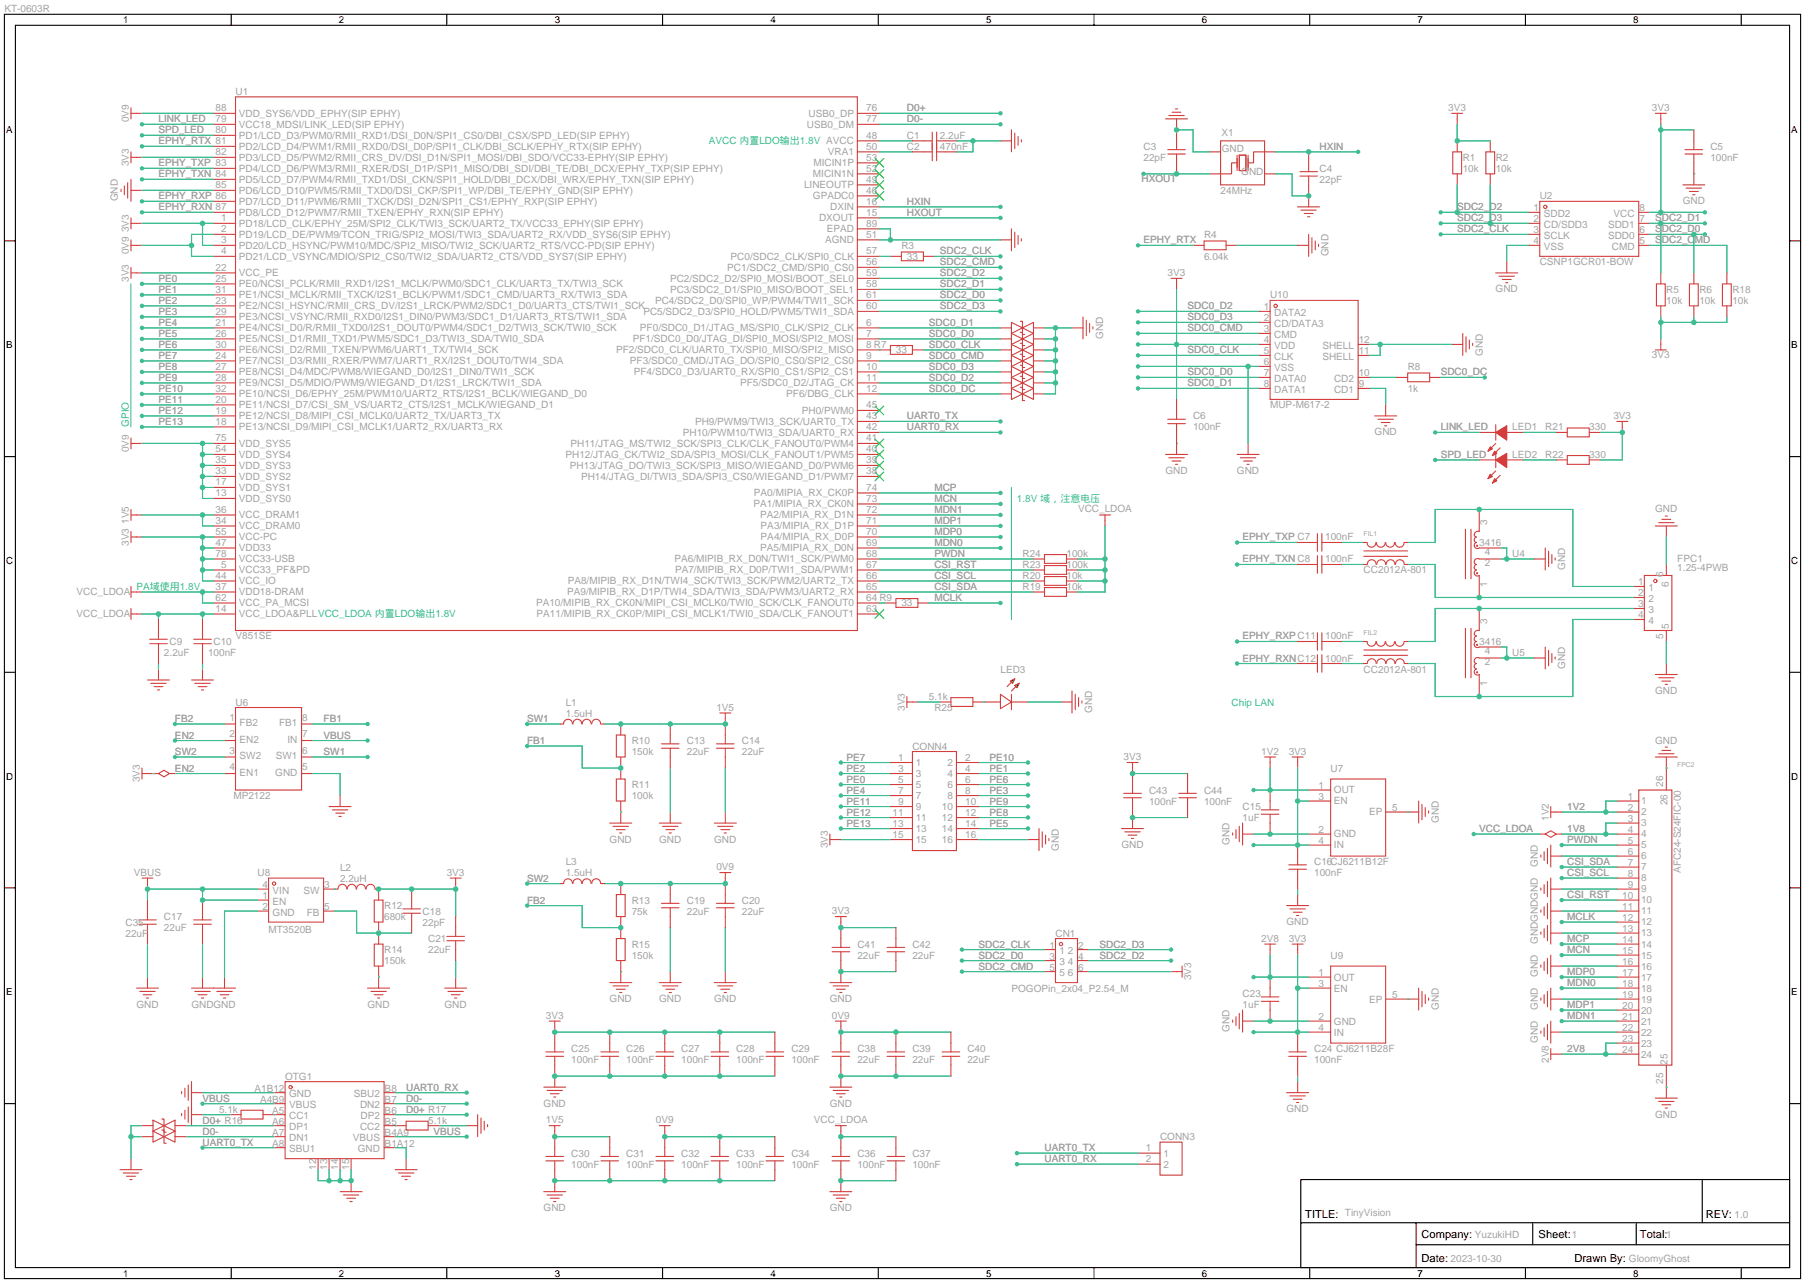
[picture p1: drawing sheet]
<svg xmlns="http://www.w3.org/2000/svg" width="417mm" height="296mm" viewBox="0 0 417 296" stroke-linecap="round" stroke-linejoin="round" font-family="sans-serif">
<defs><g id="words">
<g font-size="2.6">
<text x="301.2" y="281.2">TITLE: TinyVision</text>
<text x="393.7" y="281.2">REV: 1.0</text>
<text x="328.1" y="285.7">Company: YuzukiHD</text>
<text x="355.1" y="285.7">Sheet:1</text>
<text x="378.5" y="285.7">Total:1</text>
<text x="328.1" y="291.2">Date: 2023-10-30</text>
<text x="363.4" y="291.3">Drawn By: GloomyGhost</text>
</g>
<g font-size="2.3" fill="#a2a2a2">
<text x="1" y="2.8">KT-0603R</text>
<text x="54.4" y="21.9">U1</text>
<text x="29.8" y="28.2" transform="rotate(-90 29.8 28.2)">0V9</text>
<text x="36.6" y="28.2">LINK_LED</text>
<text x="49.8" y="25.7">88</text>
<text x="49.8" y="28.2">79</text>
<text x="55.1" y="27">VDD_SYS6/VDD_EPHY(SIP EPHY)</text>
<text x="55.1" y="29.5">VCC18_MDSI/LINK_LED(SIP EPHY)</text>
<text x="186.2" y="29.5">USB0_DM</text>
<text x="186.6" y="27">USB0_DP</text>
<text x="199.9" y="28.2">77</text>
<text x="199.9" y="25.7">76</text>
<text x="209.3" y="25.7">D0+</text>
<text x="209.3" y="28.2">D0-</text>
<text x="334.2" y="25.6">3V3</text>
<text x="381.2" y="25.6">3V3</text>
<text x="36.6" y="30.8">SPD_LED</text>
<text x="36.6" y="33.3">EPHY_RTX 81</text>
<text x="49.8" y="35.9">82</text>
<text x="49.8" y="30.8">80</text>
<text x="55.1" y="34.6">PD2/LCD_D4/PWM1/RMII_RXD0/DSI_D0P/SPI1_CLK/DBI_SCLK/EPHY_RTX(SIP EPHY)</text>
<text x="55.1" y="32">PD1/LCD_D3/PWM0/RMII_RXD1/DSI_D0N/SPI1_CS0/DBI_CSX/SPD_LED(SIP EPHY)</text>
<text x="191.1" y="35.9">VRA1</text>
<text x="199.9" y="34.6">50</text>
<text x="199.9" y="32">48</text>
<text x="209.3" y="32">C1</text>
<text x="209.3" y="34.6">C2</text>
<text x="216.9" y="32">2.2uF</text>
<text x="216.9" y="34.6">470nF</text>
<text x="263.9" y="34.6">C3</text>
<text x="281.9" y="31.5">X1</text>
<text x="281.9" y="35.1">GND</text>
<text x="304.5" y="34.6">HXIN</text>
<text x="394.7" y="34.6">C5</text>
<text x="29.8" y="38.4" transform="rotate(-90 29.8 38.4)">3V3</text>
<text x="36.6" y="38.4">EPHY_TXP 83</text>
<text x="36.6" y="40.9">EPHY_TXN 84</text>
<text x="55.1" y="39.7">PD4/LCD_D6/PWM3/RMII_RXER/DSI_D1P/SPI1_MISO/DBI_SDI/DBI_TE/DBI_DCX/EPHY_TXP(SIP EPHY)</text>
<text x="55.1" y="37.1">PD3/LCD_D5/PWM2/RMII_CRS_DV/DSI_D1N/SPI1_MOSI/DBI_SDO/VCC33-EPHY(SIP EPHY)</text>
<text x="187.6" y="40.9">MICIN1N</text>
<text x="187.7" y="38.4">MICIN1P</text>
<text x="199.9" y="39.7">52</text>
<text x="199.9" y="37.1">53</text>
<text x="263.4" y="42">HXOUT</text>
<text x="263.9" y="37.1">22pF</text>
<text x="286.5" y="40.5">GND</text>
<text x="304.5" y="39.7">C4</text>
<text x="337.6" y="37.1">R1</text>
<text x="337.6" y="39.7">10k</text>
<text x="345.2" y="37.1">R2</text>
<text x="345.2" y="39.7">10k</text>
<text x="394.7" y="37.1">100nF</text>
<text x="27.2" y="46.5" transform="rotate(-90 27.2 46.5)">GND</text>
<text x="36.6" y="46">EPHY_RXP 86</text>
<text x="49.8" y="43.5">85</text>
<text x="55.1" y="47.3">PD7/LCD_D11/PWM6/RMII_TXCK/DSI_D2N/SPI1_CS1/EPHY_RXP(SIP EPHY)</text>
<text x="55.1" y="44.7">PD6/LCD_D10/PWM5/RMII_TXD0/DSI_CKP/SPI1_WP/DBI_TE/EPHY_GND(SIP EPHY)</text>
<text x="55.1" y="42.2">PD5/LCD_D7/PWM4/RMII_TXD1/DSI_CKN/SPI1_HOLD/DBI_DCX/DBI_WRX/EPHY_TXN(SIP EPHY)</text>
<text x="185.6" y="43.5">LINEOUTP</text>
<text x="187.6" y="46">GPADC0</text>
<text x="199.9" y="47.3">16</text>
<text x="199.9" y="44.7">46</text>
<text x="199.9" y="42.2">49</text>
<text x="209.3" y="47.3">HXIN</text>
<text x="281.7" y="44.7">24MHz</text>
<text x="304.5" y="42.2">22pF</text>
<text x="355.3" y="46">U2</text>
<text x="388.3" y="47.2">GND</text>
<text x="29.8" y="53.6" transform="rotate(-90 29.8 53.6)">3V3</text>
<text x="36.6" y="48.6">EPHY_RXN 87</text>
<text x="51" y="53.6">2</text>
<text x="51" y="51.1">1</text>
<text x="55.1" y="52.4">PD18/LCD_CLK/EPHY_25M/SPI2_CLK/TWI3_SCK/UART2_TX/VCC33_EPHY(SIP EPHY)</text>
<text x="55.1" y="49.8">PD8/LCD_D12/PWM7/RMII_TXEN/EPHY_RXN(SIP EPHY)</text>
<text x="189" y="51.1">DXOUT</text>
<text x="190.8" y="53.6">EPAD</text>
<text x="191.6" y="48.6">DXIN</text>
<text x="199.9" y="52.4">89</text>
<text x="199.9" y="49.8">15</text>
<text x="209.3" y="49.8">HXOUT</text>
<text x="336.3" y="48.6">SDC2_D2</text>
<text x="336.3" y="51.1">SDC2_D3</text>
<text x="336.3" y="53.6">SDC2_CLK</text>
<text x="353.9" y="48.8">1</text>
<text x="353.9" y="51.3">2</text>
<text x="353.9" y="53.9">3</text>
<text x="356.3" y="50.1">SDD2</text>
<text x="356.3" y="52.6">CD/SDD3</text>
<text x="371.1" y="52.6">SDD1</text>
<text x="372.4" y="50.1">VCC</text>
<text x="378.3" y="53.9">6</text>
<text x="378.3" y="51.3">7</text>
<text x="378.3" y="48.8">8</text>
<text x="382" y="51.1">SDC2_D1</text>
<text x="382" y="53.6">SDC2_D0</text>
<text x="29.8" y="58.7" transform="rotate(-90 29.8 58.7)">0V9</text>
<text x="51" y="58.7">4</text>
<text x="51" y="56.2">3</text>
<text x="55.1" y="60">PD21/LCD_VSYNC/MDIO/SPI2_CS0/TWI2_SDA/UART2_CTS/VDD_SYS7(SIP EPHY)</text>
<text x="55.1" y="57.4">PD20/LCD_HSYNC/PWM10/MDC/SPI2_MISO/TWI2_SCK/UART2_RTS/VCC-PD(SIP EPHY)</text>
<text x="55.1" y="54.9">PD19/LCD_DE/PWM9/TCON_TRIG/SPI2_MOSI/TWI3_SDA/UART2_RX/VDD_SYS6(SIP EPHY)</text>
<text x="168.6" y="60">PC0/SDC2_CLK/SPI0_CLK</text>
<text x="190.4" y="56.2">AGND</text>
<text x="199.9" y="54.9">51</text>
<text x="199.9" y="58.7">57</text>
<text x="208" y="57.4">R3</text>
<text x="209.3" y="60">33</text>
<text x="216.9" y="58.7">SDC2_CLK</text>
<text x="263.9" y="56.2">EPHY_RTX</text>
<text x="277.9" y="54.9">R4</text>
<text x="277.9" y="60">6.04k</text>
<text x="306.6" y="59.2" transform="rotate(-90 306.6 59.2)">GND</text>
<text x="353.9" y="56.4">4</text>
<text x="356.3" y="55.1">SCLK</text>
<text x="356.3" y="57.7">VSS</text>
<text x="371.1" y="55.1">SDD0</text>
<text x="372" y="57.7">CMD</text>
<text x="378.3" y="56.4">5</text>
<text x="382" y="56.2">SDC2_CMD</text>
<text x="29.8" y="65" transform="rotate(-90 29.8 65)">3V3</text>
<text x="36.6" y="65.1">PE0</text>
<text x="49.8" y="65.1">25</text>
<text x="49.8" y="62.5">22</text>
<text x="55.1" y="63.8">VCC_PE</text>
<text x="154.6" y="65.1">PC2/SDC2_D2/SPI0_MOSI/BOOT_SEL0</text>
<text x="167.8" y="62.5">PC1/SDC2_CMD/SPI0_CS0</text>
<text x="199.9" y="63.8">59</text>
<text x="199.9" y="61.3">56</text>
<text x="216.9" y="61.3">SDC2_CMD</text>
<text x="216.9" y="63.8">SDC2_D2</text>
<text x="269.5" y="63.7">3V3</text>
<text x="355.3" y="61.3">CSNP1GCR01-BOW</text>
<text x="36.6" y="70.1">PE2</text>
<text x="36.6" y="67.6">PE1</text>
<text x="49.8" y="70.1">23</text>
<text x="49.8" y="67.6">31</text>
<text x="55.1" y="71.4">PE2/NCSI_HSYNC/RMII_CRS_DV/I2S1_LRCK/PWM2/SDC1_D0/UART3_CTS/TWI1_SCK</text>
<text x="55.1" y="68.9">PE1/NCSI_MCLK/RMII_TXCK/I2S1_BCLK/PWM1/SDC1_CMD/UART3_RX/TWI3_SDA</text>
<text x="55.1" y="66.3">PE0/NCSI_PCLK/RMII_RXD1/I2S1_MCLK/PWM0/SDC1_CLK/UART3_TX/TWI3_SCK</text>
<text x="151.2" y="70.1">PC4/SDC2_D0/SPI0_WP/PWM4/TWI1_SCK</text>
<text x="154.6" y="67.6">PC3/SDC2_D1/SPI0_MISO/BOOT_SEL1</text>
<text x="199.9" y="71.4">60</text>
<text x="199.9" y="68.9">61</text>
<text x="199.9" y="66.3">58</text>
<text x="216.9" y="66.3">SDC2_D1</text>
<text x="216.9" y="68.9">SDC2_D0</text>
<text x="216.9" y="71.4">SDC2_D3</text>
<text x="274.1" y="71.4">SDC0_D2</text>
<text x="291.7" y="71.7">1</text>
<text x="293.1" y="68.9">U10</text>
<text x="345.2" y="67.5">GND</text>
<text x="384.6" y="67.6">R5</text>
<text x="384.6" y="70.1">10k</text>
<text x="392.2" y="67.6">R6</text>
<text x="392.2" y="70.1">10k</text>
<text x="399.8" y="67.6">R18</text>
<text x="399.8" y="70.1">10k</text>
<text x="36.6" y="77.8">PE5</text>
<text x="36.6" y="75.2">PE4</text>
<text x="36.6" y="72.7">PE3</text>
<text x="49.8" y="77.8">26</text>
<text x="49.8" y="75.2">21</text>
<text x="49.8" y="72.7">29</text>
<text x="55.1" y="76.5">PE4/NCSI_D0/R/RMII_TXD0/I2S1_DOUT0/PWM4/SDC1_D2/TWI3_SCK/TWI0_SCK</text>
<text x="55.1" y="74">PE3/NCSI_VSYNC/RMII_RXD0/I2S1_DIN0/PWM3/SDC1_D1/UART3_RTS/TWI1_SDA</text>
<text x="147.7" y="76.5">PF0/SDC0_D1/JTAG_MS/SPI0_CLK/SPI2_CLK</text>
<text x="148.5" y="72.7">PC5/SDC2_D3/SPI0_HOLD/PWM5/TWI1_SDA</text>
<text x="199.9" y="77.8">7</text>
<text x="199.9" y="75.2">6</text>
<text x="214.4" y="75.2">SDC0_D1</text>
<text x="214.4" y="77.8">SDC0_D0</text>
<text x="274.1" y="74">SDC0_D3</text>
<text x="274.1" y="76.5">SDC0_CMD</text>
<text x="291.7" y="74.2">2</text>
<text x="291.7" y="76.7">3</text>
<text x="294.1" y="72.9">DATA2</text>
<text x="294.1" y="75.5">CD/DATA3</text>
<text x="36.6" y="82.8">PE7</text>
<text x="36.6" y="80.3">PE6</text>
<text x="49.8" y="82.8">24</text>
<text x="49.8" y="80.3">30</text>
<text x="55.1" y="81.6">PE6/NCSI_D2/RMII_TXEN/PWM6/UART1_TX/TWI4_SCK</text>
<text x="55.1" y="79">PE5/NCSI_D1/RMII_TXD1/PWM5/SDC1_D3/TWI3_SDA/TWI0_SDA</text>
<text x="142.2" y="81.6">PF2/SDC0_CLK/UART0_TX/SPI0_MISO/SPI2_MISO</text>
<text x="146" y="79">PF1/SDC0_D0/JTAG_DI/SPI0_MOSI/SPI2_MOSI</text>
<text x="199.9" y="82.8">9</text>
<text x="199.9" y="80.3">8 R7</text>
<text x="206.8" y="81.6">33</text>
<text x="214.4" y="80.3">SDC0_CLK</text>
<text x="214.4" y="82.8">SDC0_CMD</text>
<text x="254.6" y="78.3" transform="rotate(-90 254.6 78.3)">GND</text>
<text x="274.1" y="81.6">SDC0_CLK</text>
<text x="291.7" y="79.3">4</text>
<text x="291.7" y="81.8">5</text>
<text x="294.1" y="78">CMD</text>
<text x="294.1" y="80.5">VDD</text>
<text x="294.1" y="83.1">CLK</text>
<text x="305.2" y="83.1">SHELL</text>
<text x="305.2" y="80.5">SHELL</text>
<text x="313.6" y="81.8">11</text>
<text x="313.6" y="79.3">12</text>
<text x="342.2" y="82.1" transform="rotate(-90 342.2 82.1)">GND</text>
<text x="381.2" y="82.7">3V3</text>
<text x="36.6" y="87.9">PE9</text>
<text x="36.6" y="85.4">PE8</text>
<text x="49.8" y="87.9">28</text>
<text x="49.8" y="85.4">27</text>
<text x="55.1" y="89.2">PE9/NCSI_D5/MDIO/PWM9/WIEGAND_D1/I2S1_LRCK/TWI1_SDA</text>
<text x="55.1" y="86.7">PE8/NCSI_D4/MDC/PWM8/WIEGAND_D0/I2S1_DIN0/TWI1_SCK</text>
<text x="55.1" y="84.1">PE7/NCSI_D3/RMII_RXER/PWM7/UART1_RX/I2S1_DOUT0/TWI4_SDA</text>
<text x="145.4" y="84.1">PF3/SDC0_CMD/JTAG_DO/SPI0_CS0/SPI2_CS0</text>
<text x="146.3" y="86.7">PF4/SDC0_D3/UART0_RX/SPI0_CS1/SPI2_CS1</text>
<text x="170.8" y="89.2">PF5/SDC0_D2/JTAG_CK</text>
<text x="199.9" y="87.9">11</text>
<text x="199.9" y="85.4">10</text>
<text x="214.4" y="85.4">SDC0_D3</text>
<text x="214.4" y="87.9">SDC0_D2</text>
<text x="274.1" y="86.7">SDC0_D0</text>
<text x="274.1" y="89.2">SDC0_D1</text>
<text x="291.7" y="84.4">6</text>
<text x="291.7" y="86.9">7</text>
<text x="291.7" y="89.4">8</text>
<text x="294.1" y="85.6">VSS</text>
<text x="294.1" y="88.2">DATA0</text>
<text x="307.9" y="88.2">CD2</text>
<text x="313.6" y="89.4">9</text>
<text x="313.6" y="86.9">10</text>
<text x="324.9" y="85.4">R8</text>
<text x="332.5" y="86.7">SDC0_DC</text>
<text x="36.6" y="95.5">PE12</text>
<text x="36.6" y="93">PE11</text>
<text x="36.6" y="90.5">PE10</text>
<text x="49.8" y="95.5">19</text>
<text x="49.8" y="93">20</text>
<text x="49.8" y="90.5">32</text>
<text x="55.1" y="94.3">PE11/NCSI_D7/CSI_SM_VS/UART2_CTS/I2S1_MCLK/WIEGAND_D1</text>
<text x="55.1" y="91.7">PE10/NCSI_D6/EPHY_25M/PWM10/UART2_RTS/I2S1_BCLK/WIEGAND_D0</text>
<text x="181.4" y="91.7">PF6/DBG_CLK</text>
<text x="185" y="95.5">PH0/PWM0</text>
<text x="199.9" y="94.3">45</text>
<text x="199.9" y="90.5">12</text>
<text x="214.4" y="90.5">SDC0_DC</text>
<text x="293.1" y="94.3">MUP-M617-2</text>
<text x="294.1" y="90.7">DATA1</text>
<text x="307.9" y="90.7">CD1</text>
<text x="324.9" y="90.5">1k</text>
<text x="36.6" y="98.1">PE13</text>
<text x="49.8" y="101.9">75</text>
<text x="49.8" y="98.1">18</text>
<text x="55.1" y="99.4">PE13/NCSI_D9/MIPI_CSI_MCLK1/UART2_RX/UART3_RX</text>
<text x="55.1" y="96.8">PE12/NCSI_D8/MIPI_CSI_MCLK0/UART2_TX/UART3_TX</text>
<text x="157.6" y="100.6">PH10/PWM10/TWI3_SDA/UART0_RX</text>
<text x="160.4" y="98.1">PH9/PWM9/TWI3_SCK/UART0_TX</text>
<text x="199.9" y="101.9">41</text>
<text x="199.9" y="99.4">42</text>
<text x="199.9" y="96.8">43</text>
<text x="209.3" y="99.4">UART0_RX</text>
<text x="209.3" y="96.8">UART0_TX</text>
<text x="275.3" y="96.8">C6</text>
<text x="275.3" y="99.4">100nF</text>
<text x="317.2" y="100.5">GND</text>
<text x="332.5" y="99.4">LINK_LED</text>
<text x="349" y="99.4">LED1</text>
<text x="356.6" y="99.4">R21</text>
<text x="366.8" y="99.4">330</text>
<text x="372.3" y="96.7">3V3</text>
<text x="29.8" y="104.4" transform="rotate(-90 29.8 104.4)">0V9</text>
<text x="49.8" y="104.4">54</text>
<text x="49.8" y="107">35</text>
<text x="55.1" y="103.2">VDD_SYS5</text>
<text x="55.1" y="105.7">VDD_SYS4</text>
<text x="130.5" y="105.7">PH12/JTAG_CK/TWI2_SDA/SPI3_MOSI/CLK_FANOUT1/PWM5</text>
<text x="131.7" y="103.2">PH11/JTAG_MS/TWI2_SCK/SPI3_CLK/CLK_FANOUT0/PWM4</text>
<text x="199.9" y="107">39</text>
<text x="199.9" y="104.4">40</text>
<text x="332.5" y="105.7">SPD_LED</text>
<text x="349" y="105.7">LED2</text>
<text x="356.6" y="105.7">R22</text>
<text x="366.8" y="105.7">330</text>
<text x="49.8" y="109.5">33</text>
<text x="49.8" y="112.1">17</text>
<text x="55.1" y="108.2">VDD_SYS3</text>
<text x="55.1" y="110.8">VDD_SYS2</text>
<text x="55.1" y="113.3">VDD_SYS1</text>
<text x="131.5" y="108.2">PH13/JTAG_DO/TWI3_SCK/SPI3_MISO/WIEGAND_D0/PWM6</text>
<text x="134.1" y="110.8">PH14/JTAG_DI/TWI3_SDA/SPI3_CS0/WIEGAND_D1/PWM7</text>
<text x="199.9" y="109.5">38</text>
<text x="199.9" y="113.3">74</text>
<text x="215.6" y="113.3">MCP</text>
<text x="269" y="109.4">GND</text>
<text x="285.5" y="109.4">GND</text>
<text x="49.8" y="114.6">13</text>
<text x="49.8" y="118.4">36</text>
<text x="55.1" y="115.9">VDD_SYS0</text>
<text x="55.1" y="119.7">VCC_DRAM1</text>
<text x="173.9" y="117.1">PA1/MIPIA_RX_CK0N</text>
<text x="174" y="114.6">PA0/MIPIA_RX_CK0P</text>
<text x="175.4" y="119.7">PA2/MIPIA_RX_D1N</text>
<text x="199.9" y="118.4">72</text>
<text x="199.9" y="115.9">73</text>
<text x="215.6" y="115.9">MCN</text>
<text x="215.6" y="118.4">MDN1</text>
<text x="248.8" y="118.3">VCC_LDOA</text>
<text x="382" y="118.3">GND</text>
<text x="29.8" y="120.9" transform="rotate(-90 29.8 120.9)">1V5</text>
<text x="49.8" y="120.9">34</text>
<text x="49.8" y="123.5">55</text>
<text x="55.1" y="122.2">VCC_DRAM0</text>
<text x="55.1" y="124.8">VCC-PC</text>
<text x="175.5" y="124.8">PA4/MIPIA_RX_D0P</text>
<text x="175.5" y="122.2">PA3/MIPIA_RX_D1P</text>
<text x="199.9" y="123.5">70</text>
<text x="199.9" y="120.9">71</text>
<text x="215.6" y="120.9">MDP1</text>
<text x="215.6" y="123.5">MDP0</text>
<text x="286.8" y="124.8">EPHY_TXP C7</text>
<text x="305.8" y="124.8">100nF</text>
<text x="343.2" y="121.2" transform="rotate(-90 343.2 121.2)">3</text>
<text x="29.8" y="126" transform="rotate(-90 29.8 126)">3V3</text>
<text x="49.8" y="126">47</text>
<text x="49.8" y="128.6">78</text>
<text x="51" y="131.1">5</text>
<text x="55.1" y="127.3">VDD33</text>
<text x="55.1" y="129.8">VCC33-USB</text>
<text x="155.7" y="129.8">PA6/MIPIB_RX_D0N/TWI1_SCK/PWM0</text>
<text x="175.4" y="127.3">PA5/MIPIA_RX_D0N</text>
<text x="199.9" y="131.1">67</text>
<text x="199.9" y="128.6">68</text>
<text x="199.9" y="126">69</text>
<text x="215.6" y="126">MDN0</text>
<text x="215.6" y="128.6">PWDN</text>
<text x="215.6" y="131.1">CSI_RST</text>
<text x="236" y="131.1">R23</text>
<text x="236" y="128.6">R24</text>
<text x="246.1" y="131.1">100k</text>
<text x="246.1" y="128.6">100k</text>
<text x="286.8" y="129.8">EPHY_TXN C8</text>
<text x="305.8" y="129.8">100nF</text>
<text x="341.4" y="126">3416</text>
<text x="342.6" y="128.1">4</text>
<text x="342.6" y="130.6">2</text>
<text x="349" y="128.6">U4</text>
<text x="361.2" y="131.6" transform="rotate(-90 361.2 131.6)">GND</text>
<text x="387.1" y="129.8">FPC1</text>
<text x="387.1" y="131.9">1.25-4PWB</text>
<text x="17.7" y="137.3">VCC_LDOA</text>
<text x="49.8" y="133.6">44</text>
<text x="49.8" y="136.2">37</text>
<text x="55.1" y="132.4">VCC33_PF&amp;PD</text>
<text x="55.1" y="134.9">VCC_IO</text>
<text x="55.1" y="137.5">VDD18-DRAM</text>
<text x="130.9" y="137.5">PA9/MIPIB_RX_D1P/TWI4_SDA/TWI3_SDA/PWM3/UART2_RX</text>
<text x="131" y="134.9">PA8/MIPIB_RX_D1N/TWI4_SCK/TWI3_SCK/PWM2/UART2_TX</text>
<text x="155.8" y="132.4">PA7/MIPIB_RX_D0P/TWI1_SDA/PWM1</text>
<text x="199.9" y="136.2">65</text>
<text x="199.9" y="133.6">66</text>
<text x="215.6" y="133.6">CSI_SCL</text>
<text x="215.6" y="136.2">CSI_SDA</text>
<text x="236" y="136.2">R19</text>
<text x="236" y="133.6">R20</text>
<text x="246.1" y="136.2">10k</text>
<text x="246.1" y="133.6">10k</text>
<text x="314.7" y="132.4">CC2012A-801</text>
<text x="343.2" y="135.4" transform="rotate(-90 343.2 135.4)">1</text>
<text x="378.1" y="137.7">2</text>
<text x="378.1" y="135.2">1</text>
<text x="380.4" y="136.4">1</text>
<text x="383.8" y="133.2" transform="rotate(-90 383.8 133.2)">6</text>
<text x="385.1" y="135.6" transform="rotate(-90 385.1 135.6)">6</text>
<text x="17.7" y="142.4">VCC_LDOA</text>
<text x="49.8" y="138.7">62</text>
<text x="49.8" y="141.3">14</text>
<text x="55.1" y="140">VCC_PA_MCSI</text>
<text x="55.1" y="142.5">VCC_LDOA&amp;PLLVCC_LDOA 内置LDO输出1.8V</text>
<text x="123.7" y="140">PA10/MIPIB_RX_CK0N/MIPI_CSI_MCLK0/TWI0_SCK/CLK_FANOUT0</text>
<text x="123.8" y="142.5">PA11/MIPIB_RX_CK0P/MIPI_CSI_MCLK1/TWI0_SDA/CLK_FANOUT1</text>
<text x="199.9" y="141.3">63</text>
<text x="199.9" y="138.7">64 R9</text>
<text x="208" y="140">33</text>
<text x="215.6" y="138.7">MCLK</text>
<text x="378.1" y="142.8">4</text>
<text x="378.1" y="140.2">3</text>
<text x="380.4" y="141.5">3</text>
<text x="380.4" y="139">2</text>
<text x="39.1" y="148.9">C9</text>
<text x="49.3" y="148.9">C10</text>
<text x="54.4" y="147.6">V851SE</text>
<text x="286.8" y="147.6">EPHY_RXPC11</text>
<text x="305.8" y="147.6">100nF</text>
<text x="341.4" y="148.9">3416</text>
<text x="343.2" y="144" transform="rotate(-90 343.2 144)">3</text>
<text x="380.4" y="144">4</text>
<text x="383.8" y="147.4" transform="rotate(-90 383.8 147.4)">5</text>
<text x="385.1" y="145.1" transform="rotate(-90 385.1 145.1)">5</text>
<text x="37.8" y="151.4">2.2uF</text>
<text x="48" y="151.4">100nF</text>
<text x="230.9" y="155.2">LED3</text>
<text x="286.8" y="152.7">EPHY_RXNC12</text>
<text x="305.8" y="152.7">100nF</text>
<text x="314.7" y="155.2">CC2012A-801</text>
<text x="342.6" y="151">4</text>
<text x="342.6" y="153.5">2</text>
<text x="349" y="151.4">U5</text>
<text x="361.2" y="154.5" transform="rotate(-90 361.2 154.5)">GND</text>
<text x="214.4" y="161.6">5.1k</text>
<text x="343.2" y="158.3" transform="rotate(-90 343.2 158.3)">1</text>
<text x="382" y="160.2">GND</text>
<text x="40.4" y="166.7">FB2</text>
<text x="52.9" y="166.4">1</text>
<text x="54.4" y="162.9">U6</text>
<text x="55.3" y="167.7">FB2</text>
<text x="64.4" y="167.7">FB1</text>
<text x="69.7" y="166.4">8</text>
<text x="74.7" y="166.7">FB1</text>
<text x="121.7" y="166.7">SW1</text>
<text x="130.6" y="162.9">L1</text>
<text x="130.6" y="165.4">1.5uH</text>
<text x="165.3" y="164">1V5</text>
<text x="208.8" y="164.1" transform="rotate(-90 208.8 164.1)">3V3</text>
<text x="215.6" y="164.1">R25</text>
<text x="252" y="164.6" transform="rotate(-90 252 164.6)">GND</text>
<text x="40.4" y="170.5">EN2</text>
<text x="52.9" y="170.2">2</text>
<text x="55.3" y="171.5">EN2</text>
<text x="66.3" y="171.5">IN</text>
<text x="69.7" y="170.2">7</text>
<text x="74.7" y="170.5">VBUS</text>
<text x="121.7" y="171.7">FB1</text>
<text x="145.8" y="171.7">R10</text>
<text x="158.5" y="171.7">C13</text>
<text x="171.2" y="171.7">C14</text>
<text x="210.6" y="173">CONN4</text>
<text x="382" y="171.6">GND</text>
<text x="40.4" y="174.3">SW2</text>
<text x="40.4" y="178.1">EN2</text>
<text x="52.9" y="174">3</text>
<text x="52.9" y="177.8">4</text>
<text x="55.3" y="175.3">SW2</text>
<text x="55.3" y="179.1">EN1</text>
<text x="63.5" y="179.1">GND</text>
<text x="63.7" y="175.3">SW1</text>
<text x="69.7" y="177.8">5</text>
<text x="69.7" y="174">6</text>
<text x="74.7" y="174.3">SW1</text>
<text x="145.8" y="174.3">150k</text>
<text x="158.5" y="174.3">22uF</text>
<text x="171.2" y="174.3">22uF</text>
<text x="195.3" y="175.6">PE7</text>
<text x="195.3" y="178.1">PE2</text>
<text x="207.2" y="178.1">3</text>
<text x="207.2" y="175.6">1</text>
<text x="211.3" y="179.4">3</text>
<text x="211.3" y="176.8">1</text>
<text x="218.7" y="179.4">4</text>
<text x="218.7" y="176.8">2</text>
<text x="222.8" y="178.1">4</text>
<text x="222.8" y="175.6">2</text>
<text x="228.3" y="175.6">PE10</text>
<text x="228.3" y="178.1">PE1</text>
<text x="259.3" y="175.4">3V3</text>
<text x="291.1" y="174.2">1V2</text>
<text x="297.4" y="174.2">3V3</text>
<text x="307.1" y="178.1">U7</text>
<text x="32.3" y="180.6" transform="rotate(-90 32.3 180.6)">3V3</text>
<text x="53.9" y="184.3">MP2122</text>
<text x="145.8" y="181.9">R11</text>
<text x="145.8" y="184.4">100k</text>
<text x="195.3" y="180.6">PE0</text>
<text x="195.3" y="183.2">PE4</text>
<text x="195.3" y="185.7">PE11</text>
<text x="207.2" y="180.6">5</text>
<text x="207.2" y="183.2">7</text>
<text x="207.2" y="185.7">9</text>
<text x="211.3" y="181.9">5</text>
<text x="211.3" y="184.4">7</text>
<text x="218.7" y="181.9">6</text>
<text x="218.7" y="184.4">8</text>
<text x="222.8" y="180.6">6</text>
<text x="222.8" y="183.2">8</text>
<text x="222.8" y="185.7">10</text>
<text x="228.3" y="180.6">PE6</text>
<text x="228.3" y="183.2">PE3</text>
<text x="228.3" y="185.7">PE9</text>
<text x="265.2" y="183.2">C43</text>
<text x="265.2" y="185.7">100nF</text>
<text x="277.9" y="183.2">C44</text>
<text x="277.9" y="185.7">100nF</text>
<text x="304.3" y="182.1">1</text>
<text x="304.3" y="184.7">3</text>
<text x="307.8" y="183.2">OUT</text>
<text x="307.8" y="185.7">EN</text>
<text x="375.7" y="184.7">1</text>
<text x="378.7" y="185.7">1</text>
<text x="383.8" y="181.6" transform="rotate(-90 383.8 181.6)">26</text>
<text x="384.9" y="185.9" transform="rotate(-90 384.9 185.9)">26</text>
<text x="195.3" y="188.3">PE12</text>
<text x="195.3" y="190.8">PE13</text>
<text x="206" y="188.3">11</text>
<text x="206" y="190.8">13</text>
<text x="211.3" y="187">9</text>
<text x="211.3" y="189.5">11</text>
<text x="217.4" y="187">10</text>
<text x="217.4" y="189.5">12</text>
<text x="222.8" y="188.3">12</text>
<text x="222.8" y="190.8">14</text>
<text x="228.3" y="188.3">PE8</text>
<text x="228.3" y="190.8">PE5</text>
<text x="286.8" y="187">C15</text>
<text x="286.8" y="189.5">1uF</text>
<text x="315.9" y="188.2">EP</text>
<text x="321.3" y="187.2">5</text>
<text x="332" y="190" transform="rotate(-90 332 190)">GND</text>
<text x="357.4" y="189.5" transform="rotate(-90 357.4 189.5)">1V2</text>
<text x="361.7" y="187">1V2</text>
<text x="375.7" y="187.2">2</text>
<text x="375.7" y="189.8">3</text>
<text x="378.7" y="188.2">2</text>
<text x="378.7" y="190.8">3</text>
<text x="140.7" y="194.5">GND</text>
<text x="152.1" y="194.5">GND</text>
<text x="164.8" y="194.5">GND</text>
<text x="191.1" y="195.9" transform="rotate(-90 191.1 195.9)">3V3</text>
<text x="206" y="193.3">15</text>
<text x="211.3" y="192.1">13</text>
<text x="211.3" y="194.6">15</text>
<text x="217.4" y="192.1">14</text>
<text x="217.4" y="194.6">16</text>
<text x="222.8" y="193.3">16</text>
<text x="244.4" y="196.4" transform="rotate(-90 244.4 196.4)">GND</text>
<text x="258.8" y="195.8">GND</text>
<text x="283.8" y="195.1" transform="rotate(-90 283.8 195.1)">GND</text>
<text x="304.3" y="192.3">2</text>
<text x="304.3" y="194.8">4</text>
<text x="307.8" y="193.3">GND</text>
<text x="307.8" y="195.9">IN</text>
<text x="341.4" y="192.1">VCC_LDOA</text>
<text x="361.7" y="194.6">PWDN</text>
<text x="361.7" y="192.1">1V8</text>
<text x="375.7" y="192.3">4</text>
<text x="375.7" y="194.8">5</text>
<text x="375.7" y="197.4">6</text>
<text x="378.7" y="193.3">4</text>
<text x="378.7" y="195.9">5</text>
<text x="30.9" y="202.1">VBUS</text>
<text x="59.4" y="202.2">U8</text>
<text x="78.5" y="201">L2</text>
<text x="78.5" y="203.5">2.2uH</text>
<text x="103.1" y="202.1">3V3</text>
<text x="121.7" y="203.5">SW2</text>
<text x="130.6" y="199.7">L3</text>
<text x="130.6" y="202.2">1.5uH</text>
<text x="165.3" y="200.8">0V9</text>
<text x="303.3" y="199.7">C16CJ6211B12F</text>
<text x="303.3" y="202.2">100nF</text>
<text x="354.9" y="200.2" transform="rotate(-90 354.9 200.2)">GND</text>
<text x="361.7" y="202.2">CSI_SCL</text>
<text x="361.7" y="199.7">CSI_SDA</text>
<text x="375.7" y="199.9">7</text>
<text x="375.7" y="202.5">8</text>
<text x="378.7" y="198.4">6</text>
<text x="378.7" y="200.9">7</text>
<text x="378.7" y="203.5">8</text>
<text x="387.9" y="201.5" transform="rotate(-90 387.9 201.5)">AFC24-S24FIC-00</text>
<text x="60.6" y="207.5">1</text>
<text x="60.6" y="205">4</text>
<text x="62.9" y="208.8">EN</text>
<text x="62.9" y="206.3">VIN</text>
<text x="70" y="206.3">SW</text>
<text x="74.8" y="205">3</text>
<text x="88.6" y="209.8">R12</text>
<text x="121.7" y="208.6">FB2</text>
<text x="145.8" y="208.6">R13</text>
<text x="158.5" y="208.6">C19</text>
<text x="171.2" y="208.6">C20</text>
<text x="361.7" y="207.3">CSI_RST</text>
<text x="374.4" y="207.5">10</text>
<text x="375.7" y="205">9</text>
<text x="378.7" y="206">9</text>
<text x="378.7" y="208.6">10</text>
<text x="29" y="213.7">C35</text>
<text x="37.8" y="212.4">C17</text>
<text x="37.8" y="214.9">22uF</text>
<text x="60.6" y="210.1">2</text>
<text x="62" y="215.5">MT3520B</text>
<text x="62.9" y="211.4">GND</text>
<text x="70.8" y="211.4">FB</text>
<text x="74.8" y="210.1">5</text>
<text x="88.6" y="212.4">680k</text>
<text x="97.5" y="211.1">C18</text>
<text x="97.5" y="213.7">22pF</text>
<text x="145.8" y="211.1">75k</text>
<text x="158.5" y="211.1">22uF</text>
<text x="171.2" y="211.1">22uF</text>
<text x="192" y="211">3V3</text>
<text x="296.9" y="213.5">GND</text>
<text x="361.7" y="212.4">MCLK</text>
<text x="374.4" y="210.1">11</text>
<text x="374.4" y="212.6">12</text>
<text x="374.4" y="215.2">13</text>
<text x="378.7" y="211.1">11</text>
<text x="378.7" y="213.6">12</text>
<text x="29" y="216.2">22uF</text>
<text x="88.6" y="220">R14</text>
<text x="98.8" y="217.5">C21</text>
<text x="98.8" y="220">22uF</text>
<text x="145.8" y="218.7">R15</text>
<text x="145.8" y="221.3">150k</text>
<text x="197.9" y="218.7">C41</text>
<text x="197.9" y="221.3">22uF</text>
<text x="210.6" y="218.7">C42</text>
<text x="210.6" y="221.3">22uF</text>
<text x="225.8" y="218.7">SDC2_CLK</text>
<text x="225.8" y="221.3">SDC2_D0</text>
<text x="242.2" y="219">1</text>
<text x="242.2" y="221.5">3</text>
<text x="243.6" y="216.2">CN1</text>
<text x="244.5" y="220.2">1</text>
<text x="246.4" y="220.2">2</text>
<text x="248.8" y="221.5">4</text>
<text x="248.8" y="219">2</text>
<text x="253.7" y="218.7">SDC2_D3</text>
<text x="253.7" y="221.3">SDC2_D2</text>
<text x="291.1" y="217.4">2V8</text>
<text x="297.4" y="217.4">3V3</text>
<text x="307.1" y="221.3">U9</text>
<text x="354.9" y="218" transform="rotate(-90 354.9 218)">GNDGNDGND</text>
<text x="361.7" y="220">MCN</text>
<text x="361.7" y="217.5">MCP</text>
<text x="374.4" y="217.7">14</text>
<text x="374.4" y="220.2">15</text>
<text x="378.7" y="216.2">13</text>
<text x="378.7" y="218.7">14</text>
<text x="378.7" y="221.3">15</text>
<text x="88.6" y="222.5">150k</text>
<text x="225.8" y="223.8">SDC2_CMD</text>
<text x="242.2" y="224.1">5</text>
<text x="244.5" y="222.8">3</text>
<text x="244.5" y="225.3">5</text>
<text x="246.4" y="225.3">6</text>
<text x="246.4" y="222.8">4</text>
<text x="248.8" y="224.1">6</text>
<text x="274.9" y="226.3" transform="rotate(-90 274.9 226.3)">3V3</text>
<text x="304.3" y="225.3">1</text>
<text x="304.3" y="227.9">3</text>
<text x="307.8" y="226.3">OUT</text>
<text x="354.9" y="225.6" transform="rotate(-90 354.9 225.6)">GND</text>
<text x="361.7" y="227.6">MDN0</text>
<text x="361.7" y="225.1">MDP0</text>
<text x="374.4" y="222.8">16</text>
<text x="374.4" y="225.3">17</text>
<text x="374.4" y="227.9">18</text>
<text x="378.7" y="223.8">16</text>
<text x="378.7" y="226.3">17</text>
<text x="31.5" y="232.6">GND</text>
<text x="44.2" y="232.6">GNDGND</text>
<text x="84.8" y="232.6">GND</text>
<text x="102.6" y="232.6">GND</text>
<text x="140.7" y="231.3">GND</text>
<text x="152.1" y="231.3">GND</text>
<text x="164.8" y="231.3">GND</text>
<text x="191.5" y="231.3">GND</text>
<text x="233.4" y="228.9">POGOPin_2x04_P2.54_M</text>
<text x="286.8" y="230.2">C23</text>
<text x="286.8" y="232.7">1uF</text>
<text x="307.8" y="228.9">EN</text>
<text x="315.9" y="231.4">EP</text>
<text x="321.3" y="230.4">5</text>
<text x="332" y="233.2" transform="rotate(-90 332 233.2)">GND</text>
<text x="354.9" y="233.2" transform="rotate(-90 354.9 233.2)">GND</text>
<text x="361.7" y="232.7">MDP1</text>
<text x="374.4" y="230.4">19</text>
<text x="374.4" y="232.9">20</text>
<text x="378.7" y="228.9">18</text>
<text x="378.7" y="231.4">19</text>
<text x="378.7" y="234">20</text>
<text x="126" y="235.1">3V3</text>
<text x="192" y="235.1">0V9</text>
<text x="283.8" y="238.3" transform="rotate(-90 283.8 238.3)">GND</text>
<text x="304.3" y="235.5">2</text>
<text x="304.3" y="238">4</text>
<text x="307.8" y="236.5">GND</text>
<text x="307.8" y="239">IN</text>
<text x="361.7" y="235.2">MDN1</text>
<text x="374.4" y="235.5">21</text>
<text x="374.4" y="238">22</text>
<text x="378.7" y="236.5">21</text>
<text x="378.7" y="239">22</text>
<text x="131.8" y="242.9">C25</text>
<text x="131.8" y="245.4">100nF</text>
<text x="144.5" y="242.9">C26</text>
<text x="144.5" y="245.4">100nF</text>
<text x="157.2" y="242.9">C27</text>
<text x="157.2" y="245.4">100nF</text>
<text x="169.9" y="242.9">C28</text>
<text x="169.9" y="245.4">100nF</text>
<text x="182.6" y="242.9">C29</text>
<text x="182.6" y="245.4">100nF</text>
<text x="197.9" y="242.9">C38</text>
<text x="197.9" y="245.4">22uF</text>
<text x="210.6" y="242.9">C39</text>
<text x="210.6" y="245.4">22uF</text>
<text x="223.3" y="242.9">C40</text>
<text x="223.3" y="245.4">22uF</text>
<text x="303.3" y="242.9">C24 CJ6211B28F</text>
<text x="303.3" y="245.4">100nF</text>
<text x="354.9" y="240.8" transform="rotate(-90 354.9 240.8)">GND</text>
<text x="357.4" y="245.4" transform="rotate(-90 357.4 245.4)">2V8</text>
<text x="361.7" y="242.9">2V8</text>
<text x="374.4" y="240.6">23</text>
<text x="374.4" y="243.1">24</text>
<text x="378.7" y="241.6">23</text>
<text x="378.7" y="244.1">24</text>
<text x="384.9" y="245.9" transform="rotate(-90 384.9 245.9)">25</text>
<text x="58.7" y="252">A1B12</text>
<text x="65.8" y="249.2">OTG1</text>
<text x="88.8" y="252">B8</text>
<text x="93.7" y="251.8">UART0_RX</text>
<text x="383.8" y="250.2" transform="rotate(-90 383.8 250.2)">25</text>
<text x="46.7" y="254.3">VBUS</text>
<text x="50.5" y="256.8">5.1k</text>
<text x="60" y="254.5">A4B9</text>
<text x="62.8" y="257.1">A5</text>
<text x="66.7" y="255.8">VBUS</text>
<text x="66.7" y="253.3">GND</text>
<text x="81.7" y="253.3">SBU2</text>
<text x="83.1" y="255.8">DN2</text>
<text x="88.8" y="254.5">B7</text>
<text x="88.8" y="257.1">B6</text>
<text x="93.7" y="254.3">D0-</text>
<text x="93.7" y="256.8">D0+ R17</text>
<text x="125.5" y="255.5">GND</text>
<text x="191.5" y="255.5">GND</text>
<text x="296.9" y="256.7">GND</text>
<text x="382" y="258">GND</text>
<text x="46.7" y="261.9">D0-</text>
<text x="46.7" y="259.4">D0+ R16</text>
<text x="62.8" y="262.2">A7</text>
<text x="62.8" y="259.6">A6</text>
<text x="66.7" y="263.4">DN1</text>
<text x="66.7" y="260.9">DP1</text>
<text x="66.7" y="258.3">CC1</text>
<text x="81.4" y="263.4">VBUS</text>
<text x="83.1" y="260.9">CC2</text>
<text x="83.2" y="258.3">DP2</text>
<text x="88.8" y="259.6">B5</text>
<text x="88.8" y="262.2">B4A9</text>
<text x="98.8" y="259.4">5.1k</text>
<text x="100.1" y="261.9">VBUS</text>
<text x="126" y="259.3">1V5</text>
<text x="151.4" y="259.3">0V9</text>
<text x="187.8" y="259.3">VCC_LDOA</text>
<text x="267.7" y="263.2">CONN3</text>
<text x="46.7" y="264.5">UART0_TX</text>
<text x="62.8" y="264.7">A8</text>
<text x="66.7" y="266">SBU1</text>
<text x="82.6" y="266">GND</text>
<text x="88.8" y="264.7">B1A12</text>
<text x="131.8" y="267">C30</text>
<text x="131.8" y="269.5">100nF</text>
<text x="144.5" y="267">C31</text>
<text x="144.5" y="269.5">100nF</text>
<text x="157.2" y="267">C32</text>
<text x="157.2" y="269.5">100nF</text>
<text x="169.9" y="267">C33</text>
<text x="169.9" y="269.5">100nF</text>
<text x="182.6" y="267">C34</text>
<text x="182.6" y="269.5">100nF</text>
<text x="197.9" y="267">C36</text>
<text x="197.9" y="269.5">100nF</text>
<text x="210.6" y="267">C37</text>
<text x="210.6" y="269.5">100nF</text>
<text x="241" y="268.3">UART0_RX</text>
<text x="241" y="265.7">UART0_TX</text>
<text x="264.4" y="268.3">2</text>
<text x="264.4" y="265.7">1</text>
<text x="268.5" y="269.5">2</text>
<text x="268.5" y="267">1</text>
<text x="72.9" y="270" transform="rotate(-90 72.9 270)">12</text>
<text x="75.5" y="270" transform="rotate(-90 75.5 270)">13</text>
<text x="78" y="270" transform="rotate(-90 78 270)">14</text>
<text x="80.6" y="270" transform="rotate(-90 80.6 270)">15</text>
<text x="125.5" y="279.6">GND</text>
<text x="191.5" y="279.6">GND</text>
</g>
<g font-size="2.3" fill="#3dbc91">
<text x="163.6" y="33.3">AVCC 内置LDO输出1.8V AVCC</text>
<text x="29.8" y="98.6" transform="rotate(-90 29.8 98.6)">GPIO</text>
<text x="234.7" y="115.9">1.8V 域，注意电压</text>
<text x="31.5" y="136.2">PA域使用1.8V</text>
<text x="284.2" y="162.9">Chip LAN</text>
</g>
<g font-size="2.2">
<text x="28.4" y="5.4">1</text>
<text x="78.2" y="5.4">2</text>
<text x="128" y="5.4">3</text>
<text x="177.8" y="5.4">4</text>
<text x="227.6" y="5.4">5</text>
<text x="277.4" y="5.4">6</text>
<text x="327.2" y="5.4">7</text>
<text x="376.9" y="5.4">8</text>
<text x="1.4" y="30.6">A</text>
<text x="413.4" y="30.6">A</text>
<text x="1.4" y="80.4">B</text>
<text x="413.4" y="80.4">B</text>
<text x="1.4" y="130.2">C</text>
<text x="413.4" y="130.2">C</text>
<text x="1.4" y="180">D</text>
<text x="413.4" y="180">D</text>
<text x="1.4" y="229.8">E</text>
<text x="413.4" y="229.8">E</text>
<text x="28.4" y="294.7">1</text>
<text x="78.2" y="294.7">2</text>
<text x="128" y="294.7">3</text>
<text x="177.8" y="294.7">4</text>
<text x="227.6" y="294.7">5</text>
<text x="277.4" y="294.7">6</text>
<text x="327.2" y="294.7">7</text>
<text x="376.9" y="294.7">8</text>
</g>
<g font-size="1.6" fill="#a2a2a2">
<text x="314.7" y="123.6">FIL1</text>
<text x="314.7" y="146.5">FIL2</text>
<text x="387.1" y="177">FPC2</text>
</g>
</g></defs>
<g fill="#3dbd91">
<circle cx="32.8" cy="65.5" r=".51"/>
<circle cx="32.8" cy="98.6" r=".51"/>
<circle cx="32.8" cy="96" r=".51"/>
<circle cx="32.8" cy="93.5" r=".51"/>
<circle cx="32.8" cy="90.9" r=".51"/>
<circle cx="32.8" cy="88.4" r=".51"/>
<circle cx="32.8" cy="85.9" r=".51"/>
<circle cx="32.8" cy="83.3" r=".51"/>
<circle cx="32.8" cy="78.2" r=".51"/>
<circle cx="32.8" cy="75.7" r=".51"/>
<circle cx="32.8" cy="73.2" r=".51"/>
<circle cx="32.8" cy="70.6" r=".51"/>
<circle cx="32.8" cy="68.1" r=".51"/>
<circle cx="230.9" cy="50.3" r=".51"/>
<circle cx="263.9" cy="40.1" r=".51"/>
<circle cx="313.4" cy="35.1" r=".51"/>
<circle cx="332.5" cy="49" r=".51"/>
<circle cx="332.5" cy="51.6" r=".51"/>
<circle cx="332.5" cy="54.1" r=".51"/>
<circle cx="393.4" cy="51.6" r=".51"/>
<circle cx="393.4" cy="54.1" r=".51"/>
<circle cx="393.4" cy="49" r=".51"/>
<circle cx="342.6" cy="87.1" r=".51"/>
<circle cx="262.6" cy="74.4" r=".51"/>
<circle cx="262.6" cy="77" r=".51"/>
<circle cx="262.6" cy="87.1" r=".51"/>
<circle cx="262.6" cy="71.9" r=".51"/>
<circle cx="262.6" cy="89.7" r=".51"/>
<circle cx="262.6" cy="82" r=".51"/>
<circle cx="262.6" cy="79.5" r=".51"/>
<circle cx="262.6" cy="84.6" r=".51"/>
<circle cx="230.9" cy="99.8" r=".51"/>
<circle cx="262.6" cy="56.6" r=".51"/>
<circle cx="230.9" cy="59.2" r=".51"/>
<circle cx="32.8" cy="28.7" r=".51"/>
<circle cx="32.8" cy="31.2" r=".51"/>
<circle cx="32.8" cy="33.8" r=".51"/>
<circle cx="32.8" cy="38.9" r=".51"/>
<circle cx="32.8" cy="41.4" r=".51"/>
<circle cx="32.8" cy="46.5" r=".51"/>
<circle cx="32.8" cy="49" r=".51"/>
<circle cx="32.8" cy="80.8" r=".51"/>
<circle cx="230.9" cy="61.7" r=".51"/>
<circle cx="230.9" cy="64.3" r=".51"/>
<circle cx="230.9" cy="66.8" r=".51"/>
<circle cx="230.9" cy="69.3" r=".51"/>
<circle cx="230.9" cy="71.9" r=".51"/>
<circle cx="230.9" cy="97.3" r=".51"/>
<circle cx="230.9" cy="26.2" r=".51"/>
<circle cx="230.9" cy="28.7" r=".51"/>
<circle cx="230.9" cy="47.8" r=".51"/>
<circle cx="285.5" cy="125.2" r=".51"/>
<circle cx="285.5" cy="130.3" r=".51"/>
<circle cx="285.5" cy="148.1" r=".51"/>
<circle cx="285.5" cy="153.2" r=".51"/>
<circle cx="360.4" cy="235.7" r=".51"/>
<circle cx="360.4" cy="233.2" r=".51"/>
<circle cx="360.4" cy="228.1" r=".51"/>
<circle cx="360.4" cy="225.6" r=".51"/>
<circle cx="360.4" cy="220.5" r=".51"/>
<circle cx="360.4" cy="217.9" r=".51"/>
<circle cx="360.4" cy="212.9" r=".51"/>
<circle cx="360.4" cy="207.8" r=".51"/>
<circle cx="360.4" cy="202.7" r=".51"/>
<circle cx="360.4" cy="200.2" r=".51"/>
<circle cx="360.4" cy="195.1" r=".51"/>
<circle cx="340.1" cy="192.5" r=".51"/>
<circle cx="289.3" cy="238.3" r=".51"/>
<circle cx="289.3" cy="225.6" r=".51"/>
<circle cx="289.3" cy="195.1" r=".51"/>
<circle cx="289.3" cy="182.4" r=".51"/>
<circle cx="230.9" cy="113.8" r=".51"/>
<circle cx="230.9" cy="116.3" r=".51"/>
<circle cx="230.9" cy="118.9" r=".51"/>
<circle cx="230.9" cy="121.4" r=".51"/>
<circle cx="230.9" cy="124" r=".51"/>
<circle cx="230.9" cy="126.5" r=".51"/>
<circle cx="230.9" cy="139.2" r=".51"/>
<circle cx="107.7" cy="262.4" r=".51"/>
<circle cx="107.7" cy="254.8" r=".51"/>
<circle cx="46.7" cy="254.8" r=".51"/>
<circle cx="84.8" cy="170.9" r=".51"/>
<circle cx="84.8" cy="167.1" r=".51"/>
<circle cx="84.8" cy="174.8" r=".51"/>
<circle cx="40.4" cy="167.1" r=".51"/>
<circle cx="40.4" cy="170.9" r=".51"/>
<circle cx="40.4" cy="174.8" r=".51"/>
<circle cx="121.7" cy="167.1" r=".51"/>
<circle cx="121.7" cy="172.2" r=".51"/>
<circle cx="121.7" cy="204" r=".51"/>
<circle cx="121.7" cy="209" r=".51"/>
<circle cx="331.2" cy="99.8" r=".51"/>
<circle cx="331.2" cy="106.2" r=".51"/>
<circle cx="107.7" cy="252.2" r=".51"/>
<circle cx="46.7" cy="264.9" r=".51"/>
<circle cx="107.7" cy="257.3" r=".51"/>
<circle cx="237.2" cy="176" r=".51"/>
<circle cx="237.2" cy="178.6" r=".51"/>
<circle cx="237.2" cy="181.1" r=".51"/>
<circle cx="237.2" cy="183.6" r=".51"/>
<circle cx="237.2" cy="186.2" r=".51"/>
<circle cx="237.2" cy="188.7" r=".51"/>
<circle cx="237.2" cy="191.3" r=".51"/>
<circle cx="194.1" cy="181.1" r=".51"/>
<circle cx="194.1" cy="183.6" r=".51"/>
<circle cx="194.1" cy="186.2" r=".51"/>
<circle cx="194.1" cy="188.7" r=".51"/>
<circle cx="194.1" cy="176" r=".51"/>
<circle cx="194.1" cy="178.6" r=".51"/>
<circle cx="194.1" cy="191.3" r=".51"/>
<circle cx="234.7" cy="268.7" r=".51"/>
<circle cx="234.7" cy="266.2" r=".51"/>
<circle cx="222" cy="219.2" r=".51"/>
<circle cx="222" cy="221.7" r=".51"/>
<circle cx="222" cy="224.3" r=".51"/>
<circle cx="270.3" cy="219.2" r=".51"/>
<circle cx="270.3" cy="221.7" r=".51"/>
</g>
<g fill="none" stroke="#000" stroke-width=".25">
<path d="M1 3.3h414.5v291.8h-414.5zM3.6 5.8h409.4v286.8h-409.4zM53.3 3.3v2.5M103.1 3.3v2.5M152.9 3.3v2.5M202.7 3.3v2.5M252.5 3.3v2.5M302.3 3.3v2.5M352 3.3v2.5M401.8 3.3v2.5M1 55.6h2.6M413 55.6h2.5"/>
<path d="M1 105.4h2.6M413 105.4h2.5M1 155.2h2.6M413 155.2h2.5M1 205h2.6M413 205h2.5M1 254.8h2.6M413 254.8h2.5M300.2 272.3h112.8v20.3h-112.8zM392.8 272.3v10M53.3 292.6v2.5M103.1 292.6v2.5"/>
<path d="M152.9 292.6v2.5M202.7 292.6v2.5M252.5 292.6v2.5M300.3 282.3h112.6M302.3 292.6v2.5M326.8 287.3h86.1M326.8 282.3v10.1M352 292.6v2.5M353.7 282.3v5M377.6 282.3v5M401.8 292.6v2.5"/>
</g>
<g fill="none" stroke="#d43d3d" stroke-width=".25">
<path d="M30.2 26.2h2.6M30.2 36.3h2.6M30.2 24.9v2.5M30.2 35.1v2.5M49.3 28.7h5.1M49.3 26.2h5.1M49.3 38.9h5.1M49.3 36.3h5.1M49.3 33.8h5.1M49.3 31.2h5.1M54.4 22.4h143.5v123.1h-143.5zM197.9 37.6h5"/>
<path d="M197.9 35.1h5M197.9 32.5h5M197.9 28.7h5M197.9 26.2h5M230.9 32.5h2.5M233.4 30v5.1M234.2 30.7v3.6M234.9 31.5v2M235.7 32.3v.5M269 27.4h5.1M269.7 26.7h3.6M270.5 25.9h2"/>
<path d="M271.3 25.1h.5M271.5 27.4v2.6M279.1 35.1h2.6M281.7 32.5h10.1v10.2h-10.1zM285.5 37.6h-1.3v2.5h-5.1M285.5 35.8v3.6M286 35.8h1.5v3.6h-1.5zM288 35.8v3.6M294.4 35.1h-5.1v2.5h-1M335 26.2h2.6M335.3 35.1h2v5h-2zM336.3 26.2v2.5"/>
<path d="M336.3 32.5v2.6M342.9 35.1h2v5h-2zM343.9 32.5v2.6M382 26.2h2.6M383.3 26.2v2.5M27.9 43.7v.5M28.7 42.9v2.1M29.5 42.2v3.5M30.2 56.6h2.6M30.2 51.6h2.6M30.2 43.9h2.6M30.2 41.4v5.1"/>
<path d="M30.2 50.3v2.5M30.2 55.4v2.5M49.3 59.2h5.1M49.3 56.6h5.1M49.3 54.1h5.1M49.3 51.6h5.1M49.3 49h5.1M49.3 46.5h5.1M49.3 43.9h5.1M49.3 41.4h5.1M197.9 52.8h5M197.9 50.3h5"/>
<path d="M197.9 47.8h5M197.9 45.2h5M197.9 42.7h5M197.9 40.1h5M197.9 55.4h5M197.9 59.2h5M205.5 59.2h2.5M208 58.2h5.1v2h-5.1zM213.1 59.2h2.5M230.9 55.4h2.5M233.4 52.8v5.1M234.2 53.6v3.5"/>
<path d="M234.9 54.4v2M235.7 55.1v.5M275.3 56.6h2.6M277.9 55.6h5.1v2.1h-5.1zM283 56.6h2.5M291.8 40.1h2.6M299.5 47.8h5M299.5 56.6h2.5M300.2 48.5h3.6M301 49.3h2M301.8 50h.5M302 45.2v2.6"/>
<path d="M302 54.1v5.1M302.8 54.9v3.5M303.5 55.6v2.1M304.3 56.4v.5M336.3 40.1v2.6M343.9 40.1v2.6M352.8 56.6h2.5M352.8 54.1h2.5M352.8 51.6h2.5M352.8 49h2.5M355.3 46.5h22.9v12.7h-22.9zM378.2 56.6h2.5"/>
<path d="M378.2 54.1h2.5M378.2 51.6h2.5M378.2 49h2.5M388.4 42.7h5M389.1 43.4h3.6M389.9 44.2h2M390.7 45h.5M390.9 40.1v2.6M30.2 63h2.6M30.2 61.7v2.6M49.3 78.2h5.1M49.3 75.7h5.1"/>
<path d="M49.3 73.2h5.1M49.3 70.6h5.1M49.3 68.1h5.1M49.3 65.5h5.1M49.3 63h5.1M197.9 78.2h5M197.9 75.7h5M197.9 71.9h5M197.9 69.3h5M197.9 66.8h5M197.9 64.3h5M197.9 61.7h5"/>
<path d="M205.5 79.8h5.1v2h-5.1zM230.9 78.2h2.5M230.9 75.7h2.5M233.4 74.4l2.6 1.3-2.6 1.3zM233.4 77l2.6 1.2-2.6 1.3zM233.4 79.5l2.6 1.3-2.6 1.2zM235.5 74.2h.5v3h.5M235.5 76.7h.5v3.1h.5M235.5 79.2h.5v3.1h.5M236 75.7l2.5-1.3v2.6zM236 78.2l2.5-1.2v2.5zM238.5 78.2h2.5"/>
<path d="M238.5 75.7h2.5M247.4 75.7h2.5M249.9 73.2v5M250.7 73.9v3.6M251.5 74.7v2M252.2 75.4v.5M270.3 64.3h2.5M271.5 64.3v2.5M335 79.5h2.6M337.6 77v5M338.3 77.7v3.6M339.1 78.5v2"/>
<path d="M339.9 79.2v.6M345.2 63h5.1M345.9 63.8h3.6M346.7 64.5h2M347.5 65.3h.5M347.7 60.5v2.5M382.3 65.5h2v5.1h-2zM383.3 63v2.5M383.3 70.6v2.6M383.3 78.2v2.6M389.9 65.5h2v5.1h-2zM390.9 63v2.5"/>
<path d="M390.9 70.6v2.6M397.5 65.5h2v5.1h-2zM398.5 63v2.5M398.5 70.6v2.6M49.3 90.9h5.1M49.3 88.4h5.1M49.3 85.9h5.1M49.3 83.3h5.1M49.3 80.8h5.1M49.3 98.6h5.1M49.3 96h5.1M49.3 93.5h5.1"/>
<path d="M197.9 99.8h5M197.9 97.3h5M197.9 94.7h5M197.9 90.9h5M197.9 88.4h5M197.9 85.9h5M197.9 83.3h5M197.9 80.8h7.6M210.6 80.8h2.5M230.9 90.9h2.5M230.9 88.4h2.5M230.9 85.9h2.5"/>
<path d="M230.9 83.3h2.5M230.9 80.8h2.5M233.4 82l2.6 1.3-2.6 1.3zM233.4 84.6l2.6 1.3-2.6 1.2zM233.4 87.1l2.6 1.3-2.6 1.3zM233.4 89.7l2.6 1.2-2.6 1.3zM235.5 81.8h.5v3h.5M235.5 84.3h.5v3.1h.5M235.5 86.9h.5v3h.5M235.5 89.4h.5v3.1h.5M236 80.8l2.5-1.3v2.5zM236 83.3l2.5-1.3v2.6z"/>
<path d="M236 85.9l2.5-1.3v2.5zM236 88.4l2.5-1.3v2.6zM236 90.9l2.5-1.2v2.5zM238.5 90.9h2.5M238.5 88.4h2.5M238.5 85.9h2.5M238.5 83.3h2.5M238.5 80.8h2.5M317.2 96h5.1M318 96.8h3.6M318.8 97.5h2M319.5 98.3h.5"/>
<path d="M319.8 93.5v2.5M322.3 87.1h2.6M324.9 86.1h5v2h-5zM329.9 87.1h2.6M345.2 98v3.6M382 80.8h2.6M30.2 102.4h2.6M30.2 118.9h2.6M30.2 101.1v2.5M30.2 117.6v2.5M49.3 102.4h5.1M49.3 104.9h5.1"/>
<path d="M49.3 107.4h5.1M49.3 110h5.1M49.3 112.5h5.1M49.3 115.1h5.1M49.3 118.9h5.1M197.9 102.4h5M197.9 104.9h5M197.9 107.4h5M197.9 110h5M197.9 118.9h5M197.9 116.3h5M197.9 113.8h5"/>
<path d="M253.7 118.9h2.6M255 118.9v2.5M269 104.9h5.1M269.7 105.7h3.6M270.5 106.4h2M271.3 107.2h.5M271.5 102.4v2.5M285.5 104.9h5.1M286.3 105.7h3.5M287 106.4h2.1M287.8 107.2h.5M288 102.4v2.5"/>
<path d="M341.4 117.6v5.1a.71 .71 0 0 0-1 .3 .71 .71 0 0 0 .3 1 .65 .65 0 0 0-.5 .6 .65 .65 0 0 0 .5 .6 .72 .72 0 0 0-.4 1 .72 .72 0 0 0 1.1 .3h5.1M383.5 119.9h2.1M384.3 119.1h.5M30.2 124h2.6M30.2 136.7h2.6M30.2 122.7v2.5M30.2 135.4v2.5M49.3 121.4h5.1M49.3 124h5.1M49.3 126.5h5.1M49.3 129h5.1M49.3 131.6h5.1"/>
<path d="M49.3 134.1h5.1M49.3 136.7h5.1M49.3 139.2h5.1M197.9 121.4h5M197.9 124h5M197.9 126.5h5M197.9 129h5M197.9 131.6h5M197.9 134.1h5M197.9 136.7h5M197.9 139.2h5M204.2 139.2h2.6"/>
<path d="M206.8 138.2h5v2h-5zM211.8 139.2h2.6M238.5 134.1h2.5M238.5 136.7h2.5M241 135.6h5.1v2.1h-5.1zM241 133.1h5.1v2h-5.1zM246.1 134.1h2.6M246.1 136.7h2.6M314.7 125.2h.8M314.7 130.3h.8M314.7 128.4h10.1M314.8 127.2h10.1"/>
<path d="M317.5 125.2a1.01 1.01 0 0 1-1 1.1 1.01 1.01 0 0 1-1-1.1M317.6 130.3a1.01 1.01 0 0 0-1-1.1 1.01 1.01 0 0 0-1 1.1M319.7 125.2a1.01 1.01 0 0 1-1 1.1 1.01 1.01 0 0 1-1-1.1M319.8 130.3a1.01 1.01 0 0 0-1-1.1 1.01 1.01 0 0 0-1.1 1.1M321.8 125.2a1.01 1.01 0 0 1-1 1.1 1.01 1.01 0 0 1-1-1.1M321.9 130.3a1.01 1.01 0 0 0-1-1.1 1.01 1.01 0 0 0-1 1.1M324 125.2a1.01 1.01 0 0 1-1 1.1 1.01 1.01 0 0 1-1-1.1M324.1 130.3a1.01 1.01 0 0 0-1-1.1 1.01 1.01 0 0 0-1 1.1M324.1 125.2h.8M324.1 130.3h.8M338.2 122.2v11.4M339.5 122.2v11.4"/>
<path d="M346.5 129h-5.1a.72 .72 0 0 0-1.1 .3 .72 .72 0 0 0 .4 1 .65 .65 0 0 0-.5 .6 .65 .65 0 0 0 .5 .7 .72 .72 0 0 0-.4 1 .72 .72 0 0 0 1.1 .2v5.1M354.1 129h2.5M356.6 126.5v5.1M357.4 127.3v3.5M358.1 128v2M358.9 128.8v.5M376.9 137.9h2.6M376.9 135.4h2.6M379.5 132.8h6.3v12.7h-6.3zM382 121.4h5.1M382.8 120.7h3.5M384.6 121.4v2.6"/>
<path d="M384.6 130.3v2.5M30.2 141.7h2.6M30.2 140.5v2.5M34 157h5.1M34.8 157.7h3.6M35.6 158.5h2M36.3 159.3h.5M36.6 154.4v2.6M44.2 157h5.1M45 157.7h3.5M45.7 158.5h2.1M46.5 159.3h.5"/>
<path d="M46.7 154.4v2.6M49.3 141.7h5.1M197.9 141.7h5M314.7 148.1h.8a1.01 1.01 0 0 0 1 1.1 1.01 1.01 0 0 0 1-1.1M314.7 153.2h.8M314.7 151.3h10.1M314.8 150h10.1M317.6 153.1a1.01 1.01 0 0 0-1-1 1.01 1.01 0 0 0-1 1M319.7 148.1a1.01 1.01 0 0 1-1 1.1 1.01 1.01 0 0 1-1-1.1M319.8 153.1a1.01 1.01 0 0 0-1-1 1.01 1.01 0 0 0-1.1 1M321.8 148.1a1.01 1.01 0 0 1-1 1.1 1.01 1.01 0 0 1-1-1.1M321.9 153.1a1.01 1.01 0 0 0-1-1 1.01 1.01 0 0 0-1 1"/>
<path d="M324 148.1a1.01 1.01 0 0 1-1 1.1 1.01 1.01 0 0 1-1-1.1M324.1 153.1a1.01 1.01 0 0 0-1-1 1.01 1.01 0 0 0-1 1M324.1 148.1h.8M324.1 153.2h.8M338.2 145v11.5M339.5 145v11.5M341.4 140.5v5a.71 .71 0 0 0-1 .3 .71 .71 0 0 0 .3 1 .65 .65 0 0 0-.5 .6 .65 .65 0 0 0 .5 .7 .72 .72 0 0 0-.4 1 .72 .72 0 0 0 1.1 .3h5.1M346.5 151.9h-5.1a.72 .72 0 0 0-1.1 .3 .72 .72 0 0 0 .4 1 .65 .65 0 0 0-.5 .6 .65 .65 0 0 0 .5 .6 .72 .72 0 0 0-.4 1 .72 .72 0 0 0 1.1 .3v5.1M354.1 151.9h2.5M356.6 149.4v5M357.4 150.1v3.6M358.1 150.9v2"/>
<path d="M358.9 151.6v.5M376.9 143h2.6M376.9 140.5h2.6M382 155.7h5.1M382.8 156.5h3.5M383.5 157.2h2.1M384.3 158h.5M384.6 145.5v2.6M384.6 153.2v2.5M51.8 174.8h2.6M51.8 167.1h2.6M51.8 170.9h2.6"/>
<path d="M51.8 178.6h2.6M54.4 163.3h15.2v19.1h-15.2zM69.6 174.8h2.5M69.6 167.1h2.5M69.6 170.9h2.5M69.6 178.6h2.5M142.2 169.7h2.1v5.1h-2.1zM142.2 179.8h2.1v5.1h-2.1zM143.3 167.1v2.6M143.3 174.8v5M166.1 164.6h2.6M167.4 164.6v2.5"/>
<path d="M291.8 174.8h2.6M293.1 174.8v2.5M298.2 174.8h2.5M299.5 174.8v2.5M307.1 179.8h12.7v17.8h-12.7zM382 174.8h5.1M382.8 174h3.5M383.5 173.2h2.1M384.3 172.5h.5M384.6 174.8v7.6M75.9 186.2h5.1M76.7 186.9h3.6"/>
<path d="M77.5 187.7h2M78.2 188.5h.5M78.5 183.6v2.6M140.7 190h5.1M141.5 190.8h3.5M142.2 191.5h2.1M143 192.3h.5M143.3 184.9v5.1M152.1 190h5.1M152.9 190.8h3.6M153.7 191.5h2M154.4 192.3h.5"/>
<path d="M154.7 187.5v2.5M164.8 190h5.1M165.6 190.8h3.6M166.4 191.5h2M167.1 192.3h.5M167.4 187.5v2.5M284.5 192.3v.5M285.2 191.5v2M286 190.8v3.5M286.8 192.5h2.5M286.8 190v5.1M302 184.9h5.1"/>
<path d="M302 192.5h5.1M302 195.1h5.1M302 182.4h5.1M319.8 187.5h7.6M327.4 184.9v5.1M328.2 185.7v3.5M328.9 186.4v2.1M329.7 187.2v.5M355.3 192.5h1.3M355.6 197.4v.5M356.4 196.6v2M356.6 192.5l1.3-.7 1.3 .7-1.3 .8z"/>
<path d="M357.1 195.8v3.6M357.9 187.5h2.5M357.9 197.6h2.5M357.9 186.2v2.5M357.9 195.1v5.1M359.2 192.5h1.2M373.1 184.9h5.1M373.1 187.5h5.1M373.1 190h5.1M373.1 192.5h5.1M373.1 195.1h5.1M373.1 197.6h5.1"/>
<path d="M378.2 182.4h7.6v63.5h-7.6zM32.8 202.7h2.5M34 202.7v2.5M59.4 205.2h2.6M59.4 207.8h2.6M59.4 210.3h2.6M62 202.7h12.7v10.2h-12.7zM74.7 210.3h2.5M80 205.2a1.01 1.01 0 0 0-1-1.1 1.01 1.01 0 0 0-1 1.1h-3.3M80.2 205.2a1.01 1.01 0 0 1 1-1.1 1.01 1.01 0 0 1 1 1.1M82.3 205.2a1.01 1.01 0 0 1 1-1.1 1.01 1.01 0 0 1 1 1.1M84.5 205.2a1.01 1.01 0 0 1 1-1.1 1.01 1.01 0 0 1 1 1.1"/>
<path d="M86.4 207.8h2v5.1h-2zM86.4 217.9h2v5.1h-2zM86.6 205.2h.8v2.6M87.4 212.9v5M103.9 202.7h2.5M105.2 202.7v2.5M142.2 206.5h2.1v5.1h-2.1zM142.2 216.7h2.1v5h-2.1zM143.3 204v2.5M143.3 211.6v5.1M166.1 201.4h2.6M167.4 201.4v2.6"/>
<path d="M291.8 217.9h2.6M293.1 217.9v2.6M296.9 209h5.1M297.7 209.8h3.5M298.2 217.9h2.5M298.4 210.6h2.1M299.2 211.3h.5M299.5 206.5v2.5M299.5 217.9v2.6M355.6 205v.5M355.6 210.1v.5M355.6 215.1v.5"/>
<path d="M356.4 204.2v2M356.4 209.3v2M356.4 214.4v2M357.1 203.5v3.5M357.1 208.5v3.6M357.1 213.6v3.6M357.9 205.2h2.5M357.9 210.3h2.5M357.9 215.4h2.5M357.9 202.7v15.2M373.1 200.2h5.1M373.1 202.7h5.1"/>
<path d="M373.1 205.2h5.1M373.1 207.8h5.1M373.1 210.3h5.1M373.1 212.9h5.1M373.1 215.4h5.1M373.1 217.9h5.1M31.5 228.1h5.1M32.3 228.9h3.5M33 229.6h2.1M33.8 230.4h.5M34 225.6v2.5M44.2 228.1h10.2"/>
<path d="M45 228.9h3.5M45.7 229.6h2.1M46.5 230.4h.5M46.7 225.6v2.5M50 228.9h3.6M50.8 229.6h2M51.6 230.4h.5M51.8 225.6v2.5M84.8 228.1h5.1M85.6 228.9h3.6M86.4 229.6h2M87.1 230.4h.5"/>
<path d="M87.4 223v5.1M102.6 228.1h5.1M103.4 228.9h3.5M104.1 229.6h2.1M104.9 230.4h.5M105.2 225.6v2.5M126.7 235.7h2.6M128 235.7v2.6M140.7 226.8h5.1M141.5 227.6h3.5M142.2 228.3h2.1M143 229.1h.5"/>
<path d="M143.3 221.7v5.1M152.1 226.8h5.1M152.9 227.6h3.6M153.7 228.3h2M154.4 229.1h.5M154.7 224.3v2.5M164.8 226.8h5.1M165.6 227.6h3.6M166.4 228.3h2M167.1 229.1h.5M167.4 224.3v2.5M284.5 235.5v.5"/>
<path d="M285.2 234.7v2M286 233.9v3.6M286.8 235.7h2.5M286.8 233.2v5.1M302 225.6h5.1M302 228.1h5.1M302 235.7h5.1M302 238.3h5.1M307.1 223h12.7v17.8h-12.7zM319.8 230.6h7.6M327.4 228.1v5.1M328.2 228.9v3.5"/>
<path d="M328.9 229.6v2M329.7 230.4v.5M355.6 222.8v.5M355.6 230.4v.5M355.6 238v.5M356.4 222v2M356.4 229.6v2M356.4 237.2v2.1M357.1 221.2v3.6M357.1 228.9v3.5M357.1 236.5v3.5M357.9 223h2.5"/>
<path d="M357.9 230.6h2.5M357.9 238.3h2.5M357.9 220.5v5.1M357.9 228.1v5.1M357.9 235.7v5.1M373.1 220.5h5.1M373.1 223h5.1M373.1 225.6h5.1M373.1 228.1h5.1M373.1 230.6h5.1M373.1 233.2h5.1M373.1 235.7h5.1"/>
<path d="M373.1 238.3h5.1M32.8 259.8h2.5M35.3 258.6l2.5 1.2-2.5 1.3zM37.3 258.3h.5v3.1h.6M37.8 259.8l2.6-1.2v2.5zM40.4 259.8h2.5M41.9 252v.5M41.9 257v.6M42.7 251.2v2M42.7 256.3v2M43.4 250.4v3.6M43.4 255.5v3.6"/>
<path d="M44.2 252.2h2.5M44.2 257.3h2.5M44.2 249.7v10.1M53.1 257.3h2.5M55.6 256.3h5.1v2h-5.1zM60.7 257.3h5.1M63.2 252.2h2.6M63.2 254.8h2.6M63.2 259.8h2.6M65.8 249.7h22.8v17.8h-22.8zM88.6 252.2h2.6M88.6 254.8h2.6"/>
<path d="M88.6 257.3h2.6M88.6 259.8h5.1M93.7 258.8h5.1v2.1h-5.1zM98.8 259.8h2.5M107.7 259.8h2.5M110.2 257.3v5.1M111 258.1v3.5M111.8 258.8v2.1M112.5 259.6v.5M125.5 251h5.1M126.2 251.7h3.6M126.7 259.8h2.6"/>
<path d="M127 252.5h2M127.8 253.2h.5M128 248.4v2.6M128 259.8v2.6M152.1 259.8h2.6M153.4 259.8v2.6M296.9 252.2h5.1M297.7 253h3.5M298.4 253.7h2.1M299.2 254.5h.5M299.5 249.7v2.5M357.9 243.3h2.5"/>
<path d="M357.9 242.1v2.5M373.1 240.8h5.1M373.1 243.3h5.1M382 253.5h5.1M382.8 254.3h3.5M383.5 255h2.1M384.3 255.8h.5M384.6 245.9v7.6M27.7 270h5.1M28.4 270.8h3.6M29.2 271.5h2M30 272.3h.5"/>
<path d="M30.2 267.5v2.5M32.8 262.4h2.5M35.3 261.1l2.5 1.3-2.5 1.3zM37.3 260.9h.5v3h.6M37.8 262.4l2.6-1.3v2.6zM40.4 262.4h2.5M63.2 262.4h2.6M63.2 264.9h2.6M73.4 267.5v2.5M75.9 267.5v2.5M78.5 267.5v2.5M78.5 275.1h5.1"/>
<path d="M79.2 275.8h3.6M80 276.6h2M80.8 277.4h.5M81 267.5v2.5M81 272.5v2.6M88.6 262.4h2.6M88.6 264.9h2.6M91.2 270h5.1M91.9 270.8h3.6M92.7 271.5h2M93.5 272.3h.5M93.7 267.5v2.5"/>
<path d="M125.5 275.1h5.1M126.2 275.8h3.6M127 276.6h2M127.8 277.4h.5M128 272.5v2.6"/>
<circle cx="356.6" cy="47.8" r=".38"/>
<circle cx="340.9" cy="126" r=".13"/>
<circle cx="340.9" cy="132.3" r=".13"/>
<circle cx="382" cy="134.1" r=".38"/>
<circle cx="340.9" cy="148.8" r=".13"/>
<circle cx="340.9" cy="155.2" r=".13"/>
<circle cx="63.2" cy="204" r=".38"/>
<circle cx="67.1" cy="251" r=".38"/>
</g>
<g fill="none" stroke="#3c3" stroke-width=".25">
<path d="M201.9 39.1l2.1 2M201.9 36.6l2.1 2M204 39.1l-2.1 2M204 36.6l-2.1 2M201.9 44.2l2.1 2M201.9 41.7l2.1 2M204 44.2l-2.1 2M204 41.7l-2.1 2M201.9 93.7l2.1 2.1M204 93.7l-2.1 2.1M201.9 109l2.1 2M201.9 106.4l2.1 2.1"/>
<path d="M201.9 103.9l2.1 2M201.9 101.3l2.1 2.1M204 109l-2.1 2M204 106.4l-2.1 2.1M204 103.9l-2.1 2M204 101.3l-2.1 2.1M201.9 140.7l2.1 2M204 140.7l-2.1 2"/>
</g>
<g fill="none" stroke="#3dbd91" stroke-width=".25">
<path d="M32.8 28.7h16.5M32.8 31.2h16.5M32.8 33.8h16.5M32.8 36.3h16.5M32.8 38.9h16.5M32.8 26.2h16.5M202.9 35.1h7.7M202.9 32.5h7.7M202.9 28.7h28M202.9 26.2h28M220.7 32.5h10.2M224.5 32.5v2.6h-3.8"/>
<path d="M271.5 30h3.8v5.1h3.8M294.4 35.1h19M336.3 28.7v3.8h7.6M383.3 30h7.6M383.3 28.7v20.3M32.8 56.6h11.4M32.8 49h16.5M32.8 51.6h16.5M32.8 41.4h16.5M32.8 43.9h16.5M32.8 46.5h16.5M46.7 51.6v5h2.6"/>
<path d="M49.3 54.1h-5.1v5.1h5.1M202.9 50.3h28M202.9 59.2h2.6M202.9 47.8h28M202.9 52.8h2.6v2.6M202.9 55.4h28M215.6 59.2h15.3M262.6 56.6h12.7M263.9 40.1h15.2M285.5 56.6h14M294.4 40.1h3.8v5.1h3.8M332.5 49h20.3"/>
<path d="M332.5 51.6h20.3M332.5 54.1h20.3M336.3 42.7v6.3M343.9 42.7v8.9M352.8 56.6h-5.1v3.9M380.7 56.6h17.8v6.4M380.7 49h12.7M380.7 51.6h12.7M380.7 54.1h12.7M383.3 51.6v11.4M390.9 40.1h.1M390.9 54.1v8.9"/>
<path d="M30.2 65.5v33.1M32.8 65.5h16.5M32.8 75.7h16.5M32.8 78.2h16.5M32.8 73.2h16.5M32.8 70.6h16.5M32.8 68.1h16.5M32.8 63h16.5M202.9 75.7h28M202.9 78.2h28M202.9 71.9h28M202.9 61.7h28"/>
<path d="M202.9 64.3h28M202.9 66.8h28M202.9 69.3h28M241 75.7h6.4M241 78.2h2.6M243.6 75.7v15.2h-2.6M262.6 74.4h28M262.6 77h28M262.6 71.9h28M262.6 79.5h28M271.5 66.8v25.4M383.3 73.2v5"/>
<path d="M390.9 73.2v1.2M398.5 73.2v1.2h-15.2M32.8 90.9h16.5M32.8 80.8h16.5M32.8 83.3h16.5M32.8 85.9h16.5M32.8 88.4h16.5M32.8 98.6h16.5M32.8 96h16.5M32.8 93.5h16.5M202.9 80.8h.1M202.9 90.9h28"/>
<path d="M202.9 83.3h28M202.9 85.9h28M202.9 88.4h28M202.9 99.8h28M202.9 97.3h28M213.1 80.8h17.8M241 80.8h2.6M241 83.3h2.6M241 85.9h2.6M241 88.4h2.6M262.6 87.1h28M262.6 89.7h28"/>
<path d="M262.6 82h28M262.6 84.6h28M288 84.6v17.8M316 87.1h6.3M316 89.7h3.8v3.8M332.5 87.1h10.1M32.8 118.9h16.5M32.8 102.4h16.5M46.7 102.4v12.7h2.6M46.7 118.9v2.5h2.6M46.7 104.9h2.6M46.7 107.4h2.6"/>
<path d="M46.7 110h2.6M46.7 112.5h2.6M202.9 118.9h28M202.9 113.8h28M202.9 116.3h28M233.4 112.5v30.5M271.5 102.4h.1M32.8 136.7h16.5M32.8 124h16.5M46.7 124v10.1h2.6M46.7 136.7v2.5h2.6M46.7 131.6h2.6"/>
<path d="M46.7 129h2.6M46.7 126.5h2.6M202.9 139.2h1.3M202.9 136.7h35.6M202.9 134.1h35.6M202.9 131.6h35.6M202.9 129h35.6M202.9 126.5h28M202.9 124h28M202.9 121.4h28M214.4 139.2h16.5M248.7 134.1h6.3"/>
<path d="M248.7 131.6h6.3M248.7 129h6.3M255 121.4v15.3h-6.3M285.5 125.2h14M285.5 130.3h14M309.6 125.2h5.1M309.6 130.3h5.1M324.9 125.2h6.3v-7.6h31.8v17.8h13.9M324.9 130.3h6.3v7.6h45.7M346.5 126.5h1.2v2.5M346.5 129h7.6M384.6 124v6.3"/>
<path d="M32.8 141.7h16.5M36.6 141.7v1.3M36.6 153.2v1.2M46.7 141.7v1.3M46.7 153.2v1.2M285.5 148.1h14M285.5 153.2h14M309.6 148.1h5.1M309.6 153.2h5.1M346.5 149.4h1.2v2.5M346.5 151.9h7.6M376.9 140.5h-45.7v7.6h-6.3"/>
<path d="M376.9 143h-13.9v17.8h-31.8v-7.6h-6.3M384.6 148.1v5.1M40.4 170.9h11.4M40.4 167.1h11.4M40.4 174.8h11.4M40.4 178.6h11.4M72.1 178.6h6.4v5M72.1 170.9h12.7M72.1 167.1h12.7M72.1 174.8h12.7M121.7 167.1h7.6M121.7 172.2h12.7v5.1h8.9"/>
<path d="M139.4 167.1h28M154.7 177.3v10.2M167.4 177.3v10.2M293.1 177.3v5.1M299.5 177.3v17.8M384.6 177.3h.1M143.3 187.5h.1M289.3 195.1h12.7M289.3 192.5h12.7M289.3 182.4h12.7M299.5 184.9h2.5M324.9 187.5h.1"/>
<path d="M340.1 192.5h15.2M360.4 197.6h12.7M360.4 195.1h12.7M360.4 192.5h12.7M360.4 187.5h12.7M373.1 184.9h-2.5v2.6M373.1 190h-2.5v2.5M34 217.9v7.7M46.7 205.2v2.6h12.7M46.7 217.9v7.7M59.4 210.3h-7.6v15.3M59.4 205.2h-25.4v2.6"/>
<path d="M77.2 205.2h.1M77.2 210.3h5.1v5.1h12.7M87.4 205.2h17.8v6.4M121.7 209h12.7v5.1h8.9M121.7 204h7.6M139.4 204h28M154.7 214.1v10.2M167.4 214.1v10.2M299.5 205.2v1.3M360.4 217.9h12.7M360.4 215.4h12.7M360.4 212.9h12.7"/>
<path d="M360.4 210.3h12.7M360.4 207.8h12.7M360.4 205.2h12.7M360.4 202.7h12.7M360.4 200.2h12.7M87.4 225.6h.1M105.2 221.7v3.9M128 238.3h50.8M143.3 224.3h.1M289.3 238.3h12.7M289.3 235.7h12.7M289.3 225.6h12.7"/>
<path d="M293.1 220.5v5.1M299.5 228.1h2.5M299.5 220.5v17.8M324.9 230.6h.1M360.4 238.3h12.7M360.4 235.7h12.7M360.4 233.2h12.7M360.4 230.6h12.7M360.4 228.1h12.7M360.4 225.6h12.7M360.4 223h12.7M360.4 220.5h12.7"/>
<path d="M32.8 259.8h-2.6v7.7M42.9 259.8h20.3M46.7 254.8h16.5M46.7 252.2h16.5M46.7 257.3h6.4M63.2 257.3h.1M91.2 259.8h.1M91.2 254.8h16.5M101.3 259.8h6.4M128 248.4h50.8M299.5 248.4v1.3M360.4 243.3h12.7"/>
<path d="M373.1 240.8h-2.5v2.5M384.6 251h.1M30.2 262.4h2.6M42.9 262.4h20.3M73.4 270v2.5h7.6v-2.5M75.9 270v2.5M78.5 270v2.5M91.2 264.9h2.5v2.6M91.2 262.4h16.5M128 262.4h12.7M128 272.5h50.8M153.4 262.4h25.4"/>
</g>
<g fill="#f00" stroke="#d43d3d" stroke-width=".25">
<path d="M345.2 99.8l2.5-1.5v3.3z"/>
<path d="M344.9 104.1l.5 .5-1 .6z"/>
<path d="M343.9 103.1l.5 .5-1 .5z"/>
</g>
<path d="M341.4 99.8h3.8M347.7 99.8h3.8M345.2 102.4l-1 1M346.2 103.4l-1 1v3.5" fill="none" stroke="#d43d3d" stroke-width=".25"/>
<g fill="#f00" stroke="#d43d3d" stroke-width=".25">
<path d="M345.2 106.2l2.5-1.6v3.3z"/>
<path d="M344.9 110.5l.5 .5-1 .5z"/>
<path d="M343.9 109.5l.5 .5-1 .5z"/>
</g>
<g fill="none" stroke="#d43d3d" stroke-width=".25">
<path d="M210.6 32.5h4.5M210.6 35.1h4.5M215.1 30.5v6.6M216.2 32.5h4.5M216.2 30.5v6.6M216.2 35.1h4.5M269.5 35.6h4.1M269.5 34.5h4.1M271.5 30v4.5M271.5 35.6v4.5M300 39.6h4M302 35.1v4.5"/>
<path d="M388.9 35.6h4M388.9 34.5h4M390.9 30v4.5M390.9 35.6v4.5M300 40.6h4M302 40.6v4.6M269.5 97.8h4.1M269.5 96.8h4.1M271.5 92.2v4.6M271.5 97.8v4.6M359.2 99.8h2.5M361.7 98.8h5.1v2h-5.1z"/>
<path d="M366.8 99.8h2.5M373.1 97.3h2.6M374.4 97.3v2.5M341.4 106.2h3.8M345.2 108.7l-1 1M346.2 109.7l-1 1M347.7 106.2h3.8M359.2 106.2h2.5M361.7 105.2h5.1v2h-5.1zM366.8 106.2h2.5M238.5 131.6h2.5M238.5 129h2.5"/>
<path d="M241 130.6h5.1v2h-5.1zM241 128h5.1v2h-5.1zM246.1 131.6h2.6M246.1 129h2.6M299.5 125.2h4.5M299.5 130.3h4.5M304 123.2v4.1M304 128.3v4M305.1 125.2h4.5M305.1 123.2v4.1M305.1 128.3v4M305.1 130.3h4.5"/>
<path d="M34.5 148.6h4.1M34.5 147.6h4.1M36.6 143v4.6M36.6 148.6v4.6M44.7 148.6h4.1M44.7 147.6h4.1M46.7 143v4.6M46.7 148.6v4.6M299.5 148.1h4.5M299.5 153.2h4.5M304 146.1v4M304 151.1v4.1"/>
<path d="M305.1 146.1v4M305.1 151.1v4.1M305.1 148.1h4.5M305.1 153.2h4.5M32.8 178.6h3.8M32.8 177.3v2.5M36.6 178.6l1.2-.8 1.3 .8-1.3 .7zM39.1 178.6h1.3M129.3 167.1h.7M130.1 167.1a1.01 1.01 0 0 1 1-1.1 1.01 1.01 0 0 1 1 1.1M132.2 167.1a1.01 1.01 0 0 1 1-1.1 1.01 1.01 0 0 1 1.1 1.1M134.4 167.1a1.01 1.01 0 0 1 1-1.1 1.01 1.01 0 0 1 1 1.1"/>
<path d="M136.6 167.1a1.01 1.01 0 0 1 1-1.1 1.01 1.01 0 0 1 1 1.1M138.7 167.1h.7M152.7 172.7h4M152.7 171.7h4M154.7 167.1v4.6M154.7 172.7v4.6M165.4 172.7h4M165.4 171.7h4M167.4 167.1v4.6M167.4 172.7v4.6M233.4 160.3v3.5M291.1 188h4"/>
<path d="M291.1 186.9h4M293.1 182.4v4.5M293.1 188v4.5M297.4 199.6h4.1M299.5 195.1v4.5M32 213.4h4.1M32 212.3h4.1M34 207.8v4.5M34 213.4v4.5M44.7 213.4h4.1M44.7 212.3h4.1M46.7 207.8v4.5"/>
<path d="M46.7 213.4v4.5M93 210.8h4M93 209.8h4M95 205.2v4.6M95 210.8v4.6M103.1 217.2h4.1M103.1 216.2h4.1M105.2 211.6v4.6M105.2 217.2v4.5M129.3 204h.7M130.1 203.9a1.01 1.01 0 0 1 1-1 1.01 1.01 0 0 1 1 1M132.2 203.9a1.01 1.01 0 0 1 1-1 1.01 1.01 0 0 1 1.1 1"/>
<path d="M134.4 203.9a1.01 1.01 0 0 1 1-1 1.01 1.01 0 0 1 1 1M136.6 203.9a1.01 1.01 0 0 1 1-1 1.01 1.01 0 0 1 1 1M138.7 204h.7M152.7 209.6h4M152.7 208.5h4M154.7 204v4.5M154.7 209.6v4.5M165.4 209.6h4M165.4 208.5h4M167.4 204v4.5M167.4 209.6v4.5M192 219.7h4.1"/>
<path d="M192 218.7h4.1M192.8 211.6h2.5M194.1 211.6v7.1M194.1 219.7v7.1M204.7 219.7h4.1M204.7 218.7h4.1M206.8 214.1v4.6M206.8 219.7v4.6M297.4 200.7h4.1M299.5 200.7v4.5M128 238.3v4.5M140.7 238.3v4.5"/>
<path d="M153.4 238.3v4.5M166.1 238.3v4.5M178.8 238.3v4.5M191.5 226.8h5.1M192.3 227.6h3.5M192.8 235.7h2.5M193 228.3h2.1M193.8 229.1h.5M194.1 235.7v7.1M206.8 238.3v4.5M219.5 238.3v4.5M291.1 231.1h4"/>
<path d="M291.1 230.1h4M293.1 225.6v4.5M293.1 231.1v4.6M299.5 238.3v4.5M126 243.8h4M126 242.8h4M128 243.8v4.6M138.7 243.8h4M138.7 242.8h4M140.7 243.8v4.6M151.4 243.8h4M151.4 242.8h4"/>
<path d="M153.4 243.8v4.6M164.1 243.8h4M164.1 242.8h4M166.1 243.8v4.6M176.8 243.8h4M176.8 242.8h4M178.8 243.8v4.6M191.5 251h5.1M192 243.8h4.1M192 242.8h4.1M192.3 251.7h3.5M192.8 259.8h2.5"/>
<path d="M193 252.5h2.1M193.8 253.2h.5M194.1 243.8v7.2M194.1 259.8v7.2M204.7 243.8h4.1M204.7 242.8h4.1M206.8 243.8v4.6M217.4 243.8h4.1M217.4 242.8h4.1M219.5 243.8v4.6M297.4 243.8h4.1M297.4 242.8h4.1"/>
<path d="M299.5 243.8v4.6M126 268h4M126 267h4M128 262.4v4.6M128 268v4.5M138.7 268h4M138.7 267h4M140.7 262.4v4.6M140.7 268v4.5M151.4 268h4M151.4 267h4M153.4 262.4v4.6"/>
<path d="M153.4 268v4.5M164.1 268h4M164.1 267h4M166.1 262.4v4.6M166.1 268v4.5M176.8 268h4M176.8 267h4M178.8 262.4v4.6M178.8 268v4.5M191.5 275.1h5.1M192 268h4.1M192 267h4.1"/>
<path d="M192.3 275.8h3.5M193 276.6h2.1M193.8 277.4h.5M194.1 268v7.1M204.7 268h4.1M204.7 267h4.1M206.8 262.4v4.6M206.8 268v4.5M262.6 268.7h5.1M262.6 266.2h5.1M267.7 263.7h5.1v7.6h-5.1z"/>
</g>
<g fill="none" stroke="#3dbd91" stroke-width=".25">
<path d="M331.2 99.8h10.2M351.5 99.8h7.7M369.3 99.8h5.1v6.4h-5.1M331.2 106.2h10.2M351.5 106.2h7.7M35.3 178.6h.1M194.1 176h11.4M194.1 178.6h11.4M225.8 176h11.4M225.8 178.6h11.4M194.1 181.1h11.4M194.1 183.6h11.4"/>
<path d="M194.1 186.2h11.4M194.1 188.7h11.4M194.1 191.3h11.4M225.8 181.1h11.4M225.8 183.6h11.4M225.8 186.2h11.4M225.8 188.7h11.4M225.8 191.3h11.4M194.1 214.1h12.7M194.1 238.3h25.4M194.1 224.3h12.7M91.2 252.2h16.5"/>
<path d="M91.2 257.3h16.5M194.1 248.4h25.4M46.7 264.9h16.5M194.1 262.4h12.7M194.1 272.5h12.7M234.7 268.7h27.9M234.7 266.2h27.9"/>
</g>
<path d="M230.9 160.3l2.5 1.8-2.5 1.5z" fill="#fff" stroke="#d43d3d" stroke-width=".25"/>
<g fill="#0f0" stroke="#a10000" stroke-width=".25">
<path d="M233.2 157.2l1-.5-.5 1z"/>
<path d="M234.2 158.2l1-.5-.5 1.1z"/>
</g>
<g fill="none" stroke="#d43d3d" stroke-width=".25">
<path d="M290.6 71.9h2.5M290.6 74.4h2.5M290.6 77h2.5M290.6 79.5h2.5M293.1 69.3h20.3v22.9h-20.3zM313.4 79.5h2.6M290.6 82h2.5M290.6 84.6h2.5M290.6 87.1h2.5M290.6 89.7h2.5M313.4 82h2.6M313.4 87.1h2.6"/>
<path d="M313.4 89.7h2.6M233.4 157.5l-1 1M234.4 158.5l-1 1M247.4 159.5v5.1M205.5 178.6h5.1M205.5 176h5.1M209.3 162.1h2.5M209.3 160.8v2.5M210.6 173.5h10.1v22.8h-10.1zM216.9 162.1h2.6M219.5 161h5v2.1h-5zM220.7 178.6h5.1"/>
<path d="M220.7 176h5.1M224.5 162.1h6.4M233.4 162.1h3.8M244.9 162.1h2.5M248.2 160.3v3.5M248.9 161v2.1M249.7 161.8v.5M260.1 176h2.5M261.4 176v7.1M274.1 178.6v4.5M191.5 193.8h2.6M191.5 192.5v2.6"/>
<path d="M205.5 181.1h5.1M205.5 183.6h5.1M205.5 186.2h5.1M205.5 188.7h5.1M205.5 191.3h5.1M205.5 193.8h5.1M220.7 181.1h5.1M220.7 183.6h5.1M220.7 186.2h5.1M220.7 188.7h5.1M220.7 191.3h5.1M220.7 193.8h5.1"/>
<path d="M237.2 193.8h2.6M239.8 191.3v5M240.5 192v3.6M241.3 192.8v2M242.1 193.5v.6M258.8 191.3h5.1M259.3 184.2h4.1M259.3 183.1h4.1M259.6 192h3.5M260.3 192.8h2.1M261.1 193.5h.5M261.4 184.2v7.1"/>
<path d="M272 184.2h4.1M272 183.1h4.1M274.1 184.2v4.5M241 219.2h2.6M243.6 216.7h5.1v10.1h-5.1zM248.7 219.2h2.5M241 224.3h2.6M241 221.7h2.6M248.7 224.3h2.5M248.7 221.7h2.5M270.3 224.3h2.5M272.8 223v2.6"/>
<circle cx="294.4" cy="70.6" r=".38"/>
<circle cx="244.9" cy="217.9" r=".38"/>
</g>
<g fill="none" stroke="#3dbd91" stroke-width=".25">
<path d="M316 79.5h19M318.5 79.5v2.5h-2.5M211.8 162.1h5.1M227.1 162.1h.1M237.2 162.1h7.7M261.4 178.6h12.7M194.1 193.8h11.4M225.8 193.8h11.4M261.4 188.7h12.7M222 219.2h19M251.2 219.2h19.1M222 221.7h19"/>
<path d="M222 224.3h19M251.2 221.7h19.1M251.2 224.3h19.1"/>
</g>
<g fill="#3dbd91">
<circle cx="243.6" cy="75.7" r=".63"/>
<circle cx="243.6" cy="78.2" r=".63"/>
<circle cx="243.6" cy="80.8" r=".63"/>
<circle cx="243.6" cy="83.3" r=".63"/>
<circle cx="243.6" cy="85.9" r=".63"/>
<circle cx="243.6" cy="88.4" r=".63"/>
<circle cx="271.5" cy="40.1" r=".63"/>
<circle cx="271.5" cy="30" r=".63"/>
<circle cx="302" cy="35.1" r=".63"/>
<circle cx="302" cy="45.2" r=".63"/>
<circle cx="336.3" cy="32.5" r=".63"/>
<circle cx="336.3" cy="49" r=".63"/>
<circle cx="343.9" cy="51.6" r=".63"/>
<circle cx="383.3" cy="51.6" r=".63"/>
<circle cx="390.9" cy="54.1" r=".63"/>
<circle cx="383.3" cy="74.4" r=".63"/>
<circle cx="390.9" cy="74.4" r=".63"/>
<circle cx="383.3" cy="30" r=".63"/>
<circle cx="383.3" cy="49" r=".63"/>
<circle cx="271.5" cy="79.5" r=".63"/>
<circle cx="288" cy="84.6" r=".63"/>
<circle cx="224.5" cy="32.5" r=".63"/>
<circle cx="46.7" cy="51.6" r=".63"/>
<circle cx="44.2" cy="56.6" r=".63"/>
<circle cx="205.5" cy="55.4" r=".63"/>
<circle cx="46.7" cy="141.7" r=".63"/>
<circle cx="36.6" cy="141.7" r=".63"/>
<circle cx="46.7" cy="136.7" r=".63"/>
<circle cx="46.7" cy="131.6" r=".63"/>
<circle cx="46.7" cy="129" r=".63"/>
<circle cx="46.7" cy="126.5" r=".63"/>
<circle cx="46.7" cy="124" r=".63"/>
<circle cx="46.7" cy="118.9" r=".63"/>
<circle cx="46.7" cy="104.9" r=".63"/>
<circle cx="46.7" cy="107.4" r=".63"/>
<circle cx="46.7" cy="110" r=".63"/>
<circle cx="46.7" cy="112.5" r=".63"/>
<circle cx="46.7" cy="102.4" r=".63"/>
<circle cx="347.7" cy="129" r=".63"/>
<circle cx="347.7" cy="151.9" r=".63"/>
<circle cx="341.4" cy="160.8" r=".63"/>
<circle cx="341.4" cy="140.5" r=".63"/>
<circle cx="341.4" cy="137.9" r=".63"/>
<circle cx="341.4" cy="117.6" r=".63"/>
<circle cx="370.6" cy="243.3" r=".63"/>
<circle cx="370.6" cy="192.5" r=".63"/>
<circle cx="370.6" cy="187.5" r=".63"/>
<circle cx="299.5" cy="228.1" r=".63"/>
<circle cx="299.5" cy="238.3" r=".63"/>
<circle cx="293.1" cy="235.7" r=".63"/>
<circle cx="293.1" cy="225.6" r=".63"/>
<circle cx="299.5" cy="184.9" r=".63"/>
<circle cx="299.5" cy="195.1" r=".63"/>
<circle cx="293.1" cy="192.5" r=".63"/>
<circle cx="293.1" cy="182.4" r=".63"/>
<circle cx="78.5" cy="272.5" r=".63"/>
<circle cx="81" cy="272.5" r=".63"/>
<circle cx="75.9" cy="272.5" r=".63"/>
<circle cx="30.2" cy="262.4" r=".63"/>
<circle cx="143.3" cy="177.3" r=".63"/>
<circle cx="143.3" cy="167.1" r=".63"/>
<circle cx="167.4" cy="167.1" r=".63"/>
<circle cx="154.7" cy="167.1" r=".63"/>
<circle cx="143.3" cy="214.1" r=".63"/>
<circle cx="143.3" cy="204" r=".63"/>
<circle cx="167.4" cy="204" r=".63"/>
<circle cx="154.7" cy="204" r=".63"/>
<circle cx="46.7" cy="205.2" r=".63"/>
<circle cx="46.7" cy="207.8" r=".63"/>
<circle cx="34" cy="205.2" r=".63"/>
<circle cx="87.4" cy="215.4" r=".63"/>
<circle cx="105.2" cy="205.2" r=".63"/>
<circle cx="87.4" cy="205.2" r=".63"/>
<circle cx="95" cy="205.2" r=".63"/>
<circle cx="128" cy="238.3" r=".63"/>
<circle cx="140.7" cy="238.3" r=".63"/>
<circle cx="153.4" cy="238.3" r=".63"/>
<circle cx="166.1" cy="238.3" r=".63"/>
<circle cx="128" cy="248.4" r=".63"/>
<circle cx="140.7" cy="248.4" r=".63"/>
<circle cx="153.4" cy="248.4" r=".63"/>
<circle cx="166.1" cy="248.4" r=".63"/>
<circle cx="128" cy="272.5" r=".63"/>
<circle cx="140.7" cy="272.5" r=".63"/>
<circle cx="153.4" cy="272.5" r=".63"/>
<circle cx="166.1" cy="272.5" r=".63"/>
<circle cx="128" cy="262.4" r=".63"/>
<circle cx="153.4" cy="262.4" r=".63"/>
<circle cx="166.1" cy="262.4" r=".63"/>
<circle cx="255" cy="129" r=".63"/>
<circle cx="255" cy="131.6" r=".63"/>
<circle cx="255" cy="134.1" r=".63"/>
<circle cx="374.4" cy="99.8" r=".63"/>
<circle cx="194.1" cy="262.4" r=".63"/>
<circle cx="194.1" cy="272.5" r=".63"/>
<circle cx="194.1" cy="238.3" r=".63"/>
<circle cx="206.8" cy="238.3" r=".63"/>
<circle cx="194.1" cy="248.4" r=".63"/>
<circle cx="206.8" cy="248.4" r=".63"/>
<circle cx="194.1" cy="224.3" r=".63"/>
<circle cx="194.1" cy="214.1" r=".63"/>
<circle cx="261.4" cy="178.6" r=".63"/>
<circle cx="261.4" cy="188.7" r=".63"/>
<circle cx="318.5" cy="79.5" r=".63"/>
</g>
<use href="#words"/>
</svg>
